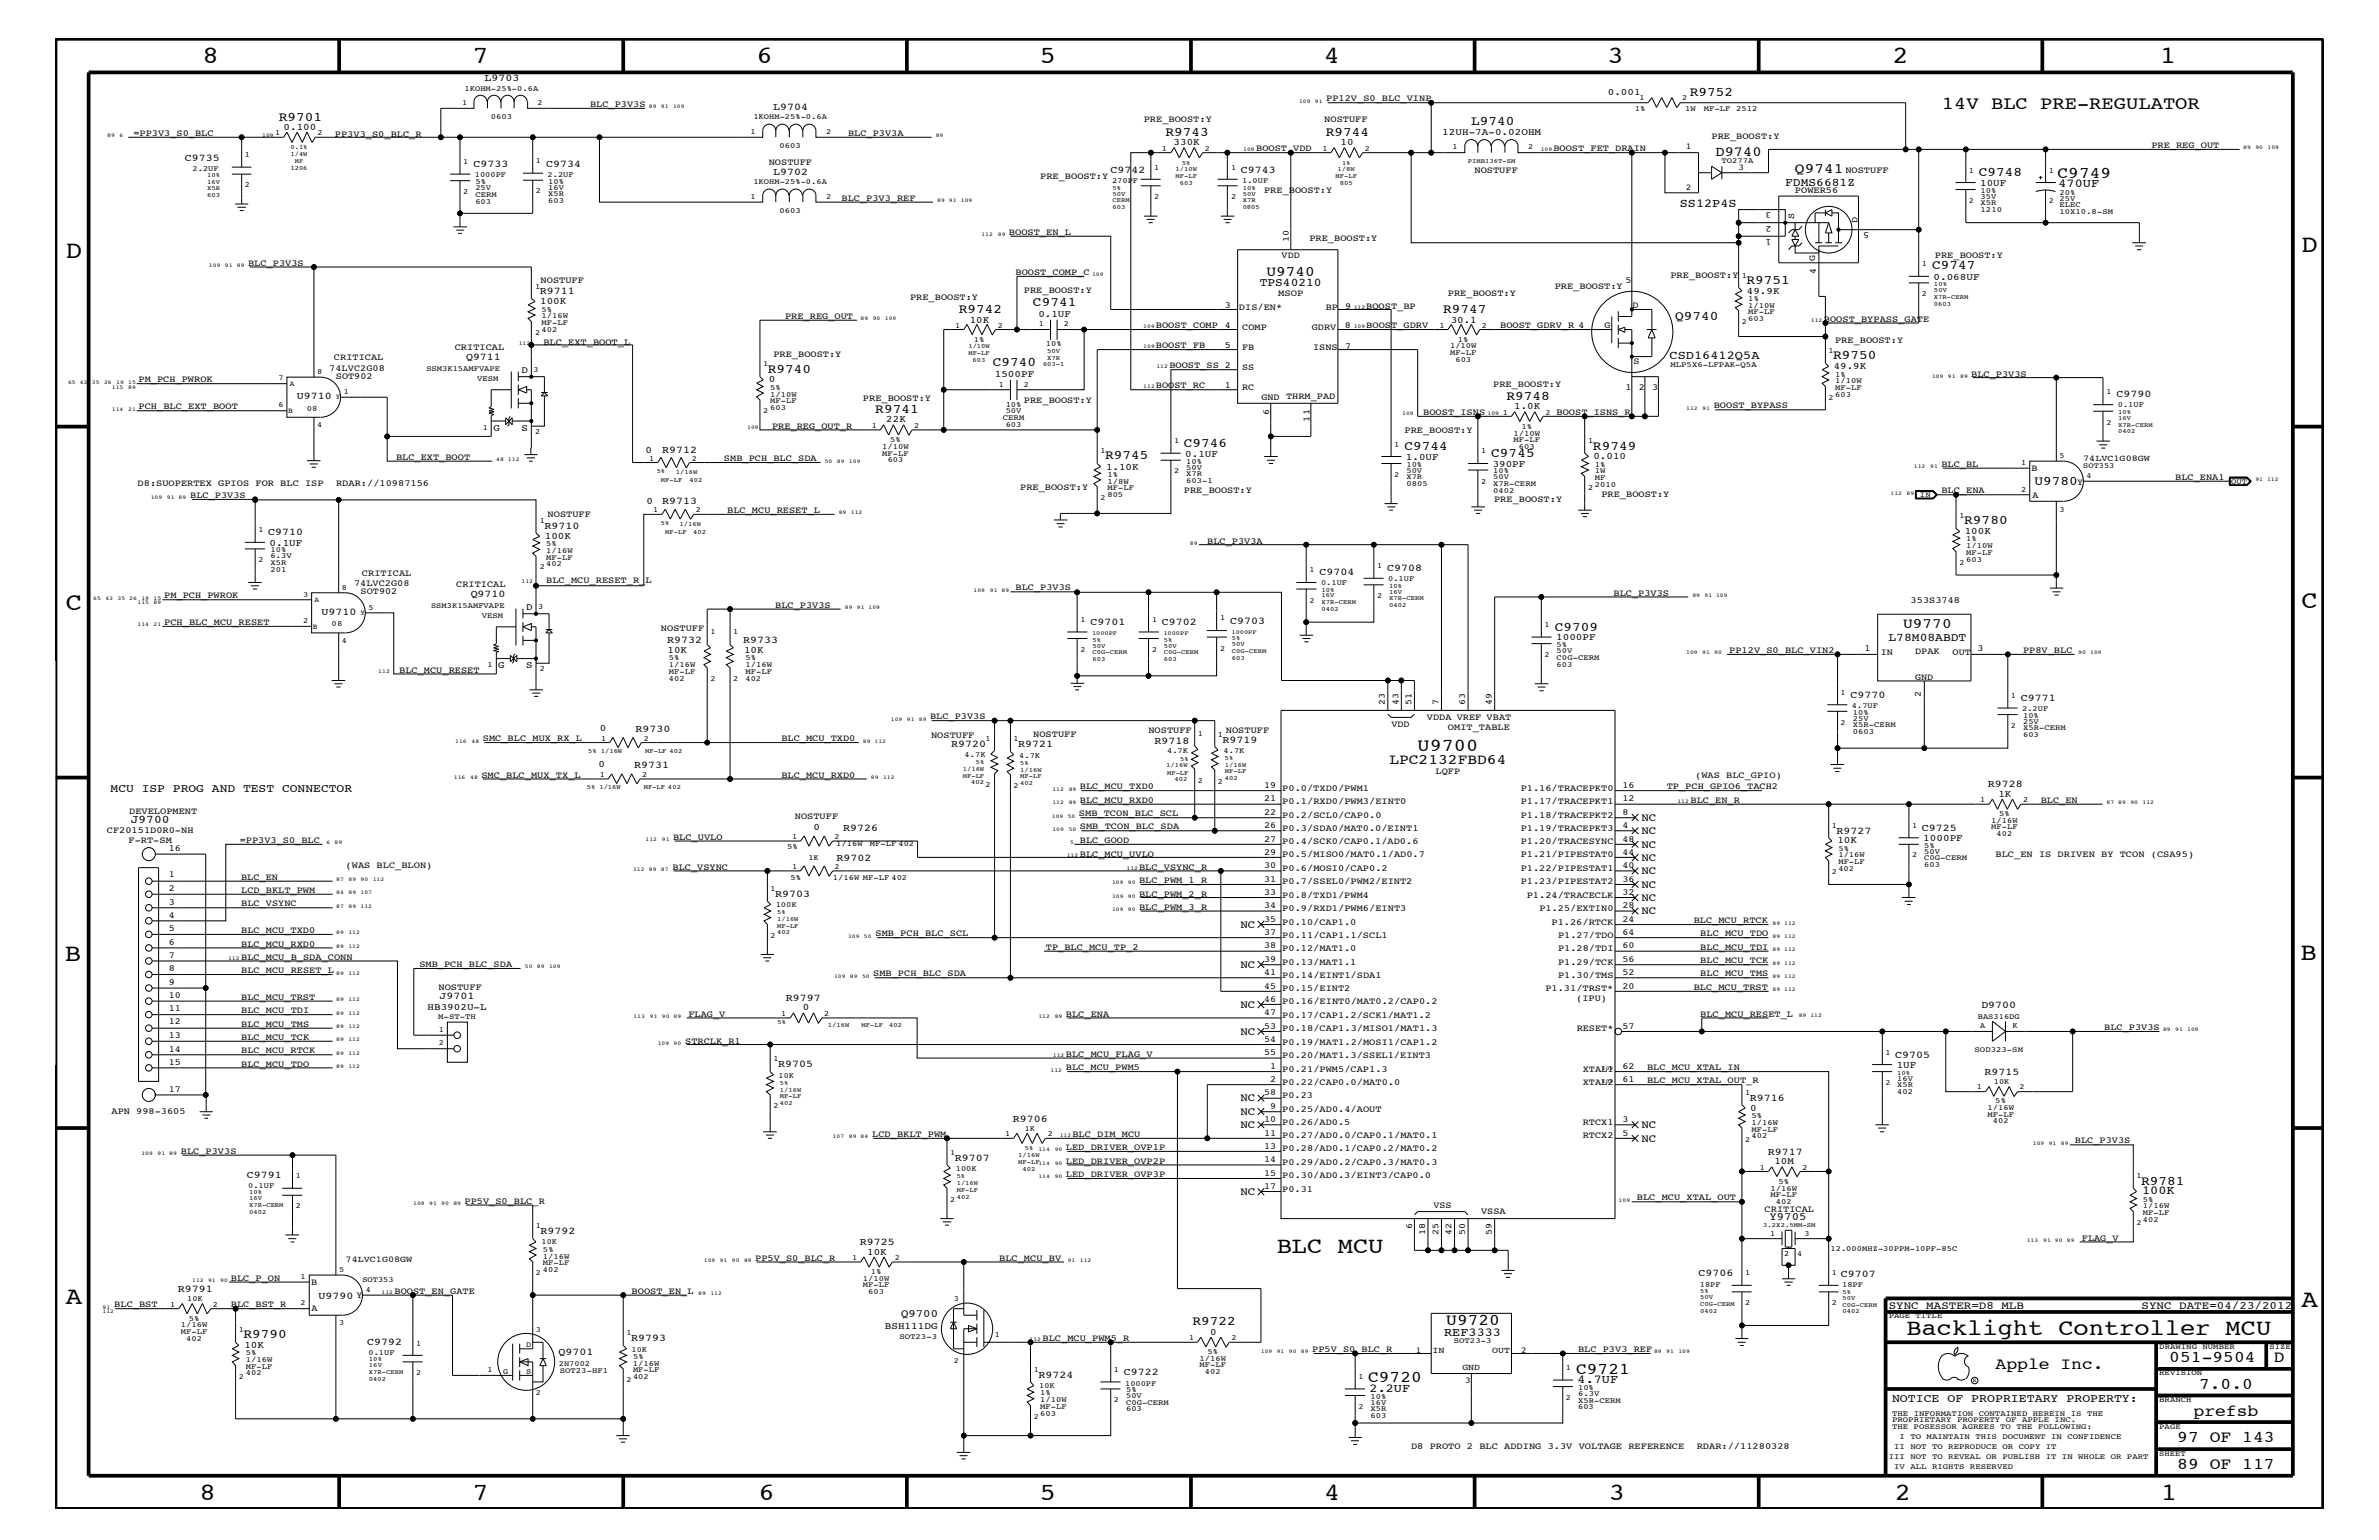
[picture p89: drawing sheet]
<svg xmlns="http://www.w3.org/2000/svg" width="432mm" height="279mm" viewBox="0 0 432 279" stroke-linecap="round" stroke-linejoin="round" font-family="sans-serif">
<defs><g id="words">
<g font-size="4.5">
<text x="36.7" y="11.5">8</text>
<text x="85.8" y="11.5">7</text>
<text x="137.3" y="11.5">6</text>
<text x="188.7" y="11.5">5</text>
<text x="240.3" y="11.5">4</text>
<text x="291.8" y="11.5">3</text>
<text x="343.5" y="11.5">2</text>
<text x="392" y="11.5">1</text>
<text x="11.9" y="46.8">D</text>
<text x="417.7" y="45.7">D</text>
<text x="11.9" y="110.6">C</text>
<text x="417.7" y="110.4">C</text>
<text x="11.8" y="174.3">B</text>
<text x="417.6" y="174.2">B</text>
<text x="11.9" y="236.7">A</text>
<text x="417.7" y="237.1">A</text>
<text x="36.2" y="272.1">8</text>
<text x="85.8" y="272.1">7</text>
<text x="137.7" y="272.1">6</text>
<text x="188.7" y="272.1">5</text>
<text x="240.4" y="272.1">4</text>
<text x="292" y="272.1">3</text>
<text x="343.9" y="272.1">2</text>
<text x="392.2" y="272.1">1</text>
</g>
<g font-size="4.1">
<text x="231.7" y="227.4">BLC MCU</text>
<text x="346" y="242.3">Backlight Controller MCU</text>
</g>
<g font-size="3.3">
<text x="352.5" y="19.8">14V BLC PRE-REGULATOR</text>
<text x="257.3" y="136.2">U9700</text>
</g>
<g font-size="3">
<text x="373.5" y="32.3">C9749</text>
<text x="262.5" y="240.5">U9720</text>
<text x="248.3" y="250.7">C9720</text>
<text x="286.1" y="249.2">C9721</text>
<text x="362.2" y="248.4">Apple Inc.</text>
<text x="393.7" y="247.1">051-9504</text>
<text x="399.2" y="252">7.0.0</text>
<text x="412.7" y="247.1">D</text>
<text x="398.1" y="256.8">prefsb</text>
<text x="395.2" y="261.6">97 OF 143</text>
<text x="395.2" y="266.6">89 OF 117</text>
</g>
<g font-size="2.6">
<text x="325.8" y="31.4">Q9741</text>
<text x="229.9" y="50.2">U9740</text>
<text x="345.4" y="113.9">U9770</text>
<text x="252.2" y="138.6">LPC2132FBD64</text>
</g>
<text font-size="2.5" x="311.4" y="28.2">D9740</text>
<g font-size="2.4">
<text x="306.7" y="17.4">R9752</text>
<text x="50.6" y="21.9">R9701</text>
<text x="267" y="22.7">L9740</text>
<text x="211.5" y="24.7">R9743</text>
<text x="240.7" y="24.7">R9744</text>
<text x="359.2" y="31.9">C9748</text>
<text x="317" y="51.5">R9751</text>
<text x="350.7" y="48.9">C9747</text>
<text x="174" y="56.8">R9742</text>
<text x="187.5" y="55.6">C9741</text>
<text x="261.9" y="56.8">R9747</text>
<text x="304" y="58.1">Q9740</text>
<text x="332.7" y="65.1">R9750</text>
<text x="139.4" y="67.6">R9740</text>
<text x="180.2" y="66.5">C9740</text>
<text x="158.9" y="75">R9741</text>
<text x="273.4" y="72.6">R9748</text>
<text x="200.6" y="83.3">R9745</text>
<text x="214.9" y="81.1">C9746</text>
<text x="254.9" y="81.6">C9744</text>
<text x="270.7" y="82.8">C9745</text>
<text x="289.1" y="81.6">R9749</text>
<text x="369.3" y="88.1">U9780</text>
<text x="356.5" y="95.1">R9780</text>
<text x="282.2" y="114.4">C9709</text>
<text x="388.6" y="214.9">R9781</text>
<text x="44.2" y="242.8">R9790</text>
<text x="216.5" y="240.5">R9722</text>
</g>
<g font-size="2.2">
<text x="373.6" y="34">470UF</text>
<text x="304.9" y="37.5">SS12P4S</text>
<text x="303" y="65.1">CSD16412Q5A</text>
<text x="388.8" y="216.7">100K</text>
<text x="262.1" y="242.3">REF3333</text>
<text x="286.3" y="251">4.7UF</text>
<text x="248.6" y="252.6">2.2UF</text>
</g>
<g font-size="2.1">
<text x="324" y="33.7">FDMS6681Z</text>
<text x="228.6" y="51.9">TPS40210</text>
<text x="342.8" y="116.4">L78M08ABDT</text>
<text x="20.1" y="143.7">MCU ISP PROG AND TEST CONNECTOR</text>
<text x="23.7" y="149.3">J9700</text>
<text x="343.4" y="254.4">NOTICE OF PROPRIETARY PROPERTY:</text>
</g>
<g font-size="2">
<text x="297.9" y="149">NC</text>
<text x="297.9" y="153.8">NC</text>
<text x="297.9" y="151.3">NC</text>
<text x="297.9" y="161.1">NC</text>
<text x="297.9" y="156.2">NC</text>
<text x="297.9" y="158.6">NC</text>
<text x="297.9" y="163.5">NC</text>
<text x="297.9" y="165.9">NC</text>
<text x="225.1" y="168.3">NC</text>
<text x="225.1" y="175.6">NC</text>
<text x="225.1" y="182.9">NC</text>
<text x="225.1" y="187.7">NC</text>
<text x="225.1" y="199.8">NC</text>
<text x="225.1" y="202.3">NC</text>
<text x="225.1" y="204.7">NC</text>
<text x="297.9" y="207.1">NC</text>
<text x="297.9" y="204.7">NC</text>
<text x="225.1" y="216.9">NC</text>
<text x="321.2" y="221.4">Y9705</text>
<text x="163.6" y="238.9">Q9700</text>
<text x="342.8" y="237.4">SYNC_MASTER=D8_MLB</text>
<text x="388.7" y="237.4">SYNC_DATE=04/23/2012</text>
</g>
<g font-size="1.9">
<text x="87.9" y="14.8">L9703</text>
<text x="140.3" y="19.9">L9704</text>
<text x="33.5" y="29.2">C9735</text>
<text x="85.9" y="30.3">C9733</text>
<text x="99.1" y="30.3">C9734</text>
<text x="140.3" y="31.7">L9702</text>
<text x="201.6" y="31.4">C9742</text>
<text x="225.2" y="31.4">C9743</text>
<text x="98" y="53.4">R9711</text>
<text x="84.6" y="65.3">Q9711</text>
<text x="53.9" y="72.4">U9710</text>
<text x="384.1" y="72.1">C9790</text>
<text x="120.2" y="82.2">R9712</text>
<text x="98.8" y="96">R9710</text>
<text x="120.2" y="91.5">R9713</text>
<text x="48.7" y="97.1">C9710</text>
<text x="239.5" y="104.3">C9704</text>
<text x="251.8" y="103.6">C9708</text>
<text x="58.4" y="111.6">U9710</text>
<text x="85.4" y="108.3">Q9710</text>
<text x="198" y="113.4">C9701</text>
<text x="210.9" y="113.4">C9702</text>
<text x="223.3" y="113.1">C9703</text>
<text x="121.1" y="116.7">R9732</text>
<text x="134.9" y="116.7">R9733</text>
<text x="335.9" y="126.6">C9770</text>
<text x="366.8" y="127.2">C9771</text>
<text x="115.4" y="132.8">R9730</text>
<text x="172.6" y="135.5">R9720</text>
<text x="184.8" y="135.6">R9721</text>
<text x="209.5" y="134.9">R9718</text>
<text x="221.9" y="134.7">R9719</text>
<text x="115.1" y="139.4">R9731</text>
<text x="360.8" y="142.9">R9728</text>
<text x="153" y="150.7">R9726</text>
<text x="333.3" y="151.2">R9727</text>
<text x="348.8" y="150.7">C9725</text>
<text x="151.8" y="156.2">R9702</text>
<text x="140.7" y="162.8">R9703</text>
<text x="79.8" y="181.3">J9701</text>
<text x="142.6" y="181.6">R9797</text>
<text x="359.6" y="182.9">D9700</text>
<text x="344" y="192">C9705</text>
<text x="141.2" y="193.7">R9705</text>
<text x="360.2" y="195">R9715</text>
<text x="183.9" y="203.5">R9706</text>
<text x="317.6" y="199.8">R9716</text>
<text x="320.8" y="209.6">R9717</text>
<text x="44.8" y="213.6">C9791</text>
<text x="173.3" y="210.7">R9707</text>
<text x="98.1" y="224">R9792</text>
<text x="156.1" y="225.9">R9725</text>
<text x="308.3" y="231.6">C9706</text>
<text x="334.1" y="231.8">C9707</text>
<text x="32.3" y="234.4">R9791</text>
<text x="57.8" y="235.7">U9790 Y</text>
<text x="66.6" y="244">C9792</text>
<text x="101.3" y="245.9">Q9701</text>
<text x="114.6" y="243.4">R9793</text>
<text x="188.5" y="250">R9724</text>
<text x="204" y="249.5">C9722</text>
</g>
<g font-size="1.8">
<text x="291.8" y="17.3">0.001</text>
<text x="51.5" y="23.6">0.100</text>
<text x="213" y="26.4">330K</text>
<text x="243.3" y="26.4">10</text>
<text x="261.8" y="24.4">12UH-7A-0.02OHM</text>
<text x="359.4" y="33.7">10UF</text>
<text x="317.1" y="53.3">49.9K</text>
<text x="350.9" y="50.7">0.068UF</text>
<text x="98" y="55.2">100K</text>
<text x="176" y="58.5">10K</text>
<text x="188.5" y="57.4">0.1UF</text>
<text x="263.3" y="58.5">30.1</text>
<text x="94.7" y="67.6">D</text>
<text x="139.5" y="69.4">0</text>
<text x="180.6" y="68.4">1500PF</text>
<text x="332.8" y="67">49.9K</text>
<text x="160.9" y="76.7">22K</text>
<text x="274.8" y="74.3">1.0K</text>
<text x="89.6" y="78.2">G</text>
<text x="94.7" y="78.2">S</text>
<text x="117.2" y="82.2">0</text>
<text x="215.1" y="82.8">0.1UF</text>
<text x="255.2" y="83.5">1.0UF</text>
<text x="289.2" y="83.3">0.010</text>
<text x="200.7" y="85.2">1.10K</text>
<text x="270.9" y="84.7">390PF</text>
<text x="117.3" y="91.4">0</text>
<text x="48.9" y="99">0.1UF</text>
<text x="98.9" y="97.7">100K</text>
<text x="356.6" y="96.9">100K</text>
<text x="95.5" y="110.6">D</text>
<text x="121.2" y="118.5">10K</text>
<text x="135" y="118.5">10K</text>
<text x="282.4" y="116.2">1000PF</text>
<text x="90.4" y="121.2">G</text>
<text x="95.5" y="121.2">S</text>
<text x="108.9" y="132.7">0</text>
<text x="108.6" y="139.2">0</text>
<text x="362.7" y="144.6">1K</text>
<text x="147.7" y="150.7">0</text>
<text x="333.5" y="153">10K</text>
<text x="349.1" y="152.6">1000PF</text>
<text x="77.6" y="183.2">HB3902U-L</text>
<text x="145.7" y="183.3">0</text>
<text x="344.3" y="193.7">1UF</text>
<text x="317.7" y="201.5">0</text>
<text x="322.1" y="211.3">10M</text>
<text x="157.4" y="227.6">10K</text>
<text x="44.4" y="244.5">10K</text>
<text x="160.6" y="241.1">BSH111DG</text>
<text x="219.6" y="242.2">0</text>
</g>
<g font-size="1.7">
<text x="107.1" y="19.5">BLC_P3V3S</text>
<text x="207.6" y="22.2">PRE_BOOST:Y</text>
<text x="240.4" y="22.2">NOSTUFF</text>
<text x="240.7" y="18.4">PP12V_S0_BLC_VINP</text>
<text x="24.2" y="24.7">=PP3V3_S0_BLC</text>
<text x="60.8" y="24.8">PP3V3_S0_BLC_R</text>
<text x="139.5" y="29.9">NOSTUFF</text>
<text x="153.9" y="24.7">BLC_P3V3A</text>
<text x="228" y="27.5">BOOST_VDD</text>
<text x="281.9" y="27.5">BOOST_FET_DRAIN</text>
<text x="310.6" y="25.3">PRE_BOOST:Y</text>
<text x="390.5" y="26.9">PRE_REG_OUT</text>
<text x="188.8" y="32.5">PRE_BOOST:Y</text>
<text x="229.4" y="35">PRE_BOOST:Y</text>
<text x="267.6" y="31.4">NOSTUFF</text>
<text x="325.8" y="35">POWER56</text>
<text x="334.9" y="31.4">NOSTUFF</text>
<text x="152.7" y="36.4">BLC_P3V3_REF</text>
<text x="321.6" y="38.6" transform="rotate(-180 321.6 38.6)">3</text>
<text x="321.6" y="40.9" transform="rotate(-180 321.6 40.9)">2</text>
<text x="325.6" y="39.7" transform="rotate(-90 325.6 39.7)">S</text>
<text x="337.1" y="40.4" transform="rotate(-90 337.1 40.4)">D</text>
<text x="183.1" y="42.6">BOOST_EN_L</text>
<text x="232.6" y="46.8">VDD</text>
<text x="233.9" y="44" transform="rotate(-90 233.9 44)">10</text>
<text x="237.7" y="43.8">PRE_BOOST:Y</text>
<text x="321.6" y="43.4" transform="rotate(-180 321.6 43.4)">1</text>
<text x="329.4" y="47.4" transform="rotate(-90 329.4 47.4)">G</text>
<text x="339.3" y="42.1" transform="rotate(-180 339.3 42.1)">5</text>
<text x="351.2" y="46.8">PRE_BOOST:Y</text>
<text x="45" y="48.2">BLC_P3V3S</text>
<text x="98.1" y="51.3">NOSTUFF</text>
<text x="184.3" y="49.9">BOOST_COMP_C</text>
<text x="185.8" y="53.2">PRE_BOOST:Y</text>
<text x="232" y="53.8">MSOP</text>
<text x="262.8" y="53.8">PRE_BOOST:Y</text>
<text x="282.2" y="52.5">PRE_BOOST:Y</text>
<text x="295.1" y="51.3">5</text>
<text x="303.2" y="50.4">PRE_BOOST:Y</text>
<text x="329.6" y="49.6" transform="rotate(-90 329.6 49.6)">4</text>
<text x="142.5" y="57.9">PRE_REG_OUT</text>
<text x="165.2" y="54.4">PRE_BOOST:Y</text>
<text x="209.8" y="59.5">BOOST_COMP</text>
<text x="222.3" y="59.5">4</text>
<text x="222.3" y="55.8">3</text>
<text x="224.9" y="56.2">DIS/EN*</text>
<text x="225.5" y="59.8">COMP</text>
<text x="238.1" y="59.8">GDRV</text>
<text x="240.6" y="56.2">BP</text>
<text x="244.1" y="59.5">8</text>
<text x="244.2" y="56">9</text>
<text x="248" y="59.5">BOOST_GDRV</text>
<text x="248" y="56">BOOST_BP</text>
<text x="272.3" y="59.5">BOOST_GDRV_R 4</text>
<text x="291.3" y="59.5">G</text>
<text x="296.3" y="55.8">D</text>
<text x="331" y="58.4">BOOST_BYPASS_GATE</text>
<text x="60.6" y="65.4">CRITICAL</text>
<text x="82.5" y="63.4">CRITICAL</text>
<text x="98.6" y="62.5">BLC_EXT_BOOT_L</text>
<text x="140.4" y="64.7">PRE_BOOST:Y</text>
<text x="209.8" y="63.2">BOOST_FB</text>
<text x="222.3" y="63.1">5</text>
<text x="225.5" y="63.4">FB</text>
<text x="238.3" y="63.5">ISNS</text>
<text x="244.2" y="63.3">7</text>
<text x="296.5" y="66">S</text>
<text x="333.1" y="62.3">PRE_BOOST:Y</text>
<text x="25.1" y="69.4">PM_PCH_PWROK</text>
<text x="59.8" y="67.3">74LVC2G08</text>
<text x="61" y="68.7">SOT902</text>
<text x="209.8" y="70.5">BOOST_RC</text>
<text x="212.3" y="66.8">BOOST_SS 2</text>
<text x="222.3" y="70.4">1</text>
<text x="225.5" y="70.7">RC</text>
<text x="225.5" y="67.1">SS</text>
<text x="271" y="70.2">PRE_BOOST:Y</text>
<text x="295.1" y="70.7">1</text>
<text x="297.4" y="70.7">2</text>
<text x="299.9" y="70.7">3</text>
<text x="357.8" y="68.4">BLC_P3V3S</text>
<text x="25.1" y="74.3">PCH_BLC_EXT_BOOT</text>
<text x="140.1" y="77.8">PRE_REG_OUT_R</text>
<text x="156.6" y="72.8">PRE_BOOST:Y</text>
<text x="185.8" y="73.2">PRE_BOOST:Y</text>
<text x="228.9" y="72.5">GND THRM_PAD</text>
<text x="230.4" y="75.4" transform="rotate(-90 230.4 75.4)">6</text>
<text x="237.7" y="76.5" transform="rotate(-90 237.7 76.5)">11</text>
<text x="258.3" y="75.4">BOOST_ISNS</text>
<text x="282.5" y="75.4">BOOST_ISNS_R</text>
<text x="311.1" y="74.1">BOOST_BYPASS</text>
<text x="71.9" y="83.5">BLC_EXT_BOOT</text>
<text x="131.4" y="83.7">SMB_PCH_BLC_SDA</text>
<text x="254.9" y="78.6">PRE_BOOST:Y</text>
<text x="25" y="88.2">D8:SUOPERTEX GPIOS FOR BLC ISP</text>
<text x="61" y="88.2">RDAR://10987156</text>
<text x="185.2" y="88.9">PRE_BOOST:Y</text>
<text x="214.9" y="89.5">PRE_BOOST:Y</text>
<text x="352.4" y="84.7">BLC_BL</text>
<text x="352.4" y="89.5">BLC_ENA</text>
<text x="368.7" y="85.5">B</text>
<text x="377" y="88">Y</text>
<text x="394.8" y="87.1">BLC_ENA1</text>
<text x="34.5" y="90.4">BLC_P3V3S</text>
<text x="99.4" y="93.8">NOSTUFF</text>
<text x="132" y="93.1">BLC_MCU_RESET_L</text>
<text x="271.2" y="91.1">PRE_BOOST:Y</text>
<text x="290.7" y="90.1">PRE_BOOST:Y</text>
<text x="368.9" y="90.3">A</text>
<text x="219.1" y="98.7">BLC_P3V3A</text>
<text x="64.3" y="106.4">74LVC2G08</text>
<text x="65.4" y="107.8">SOT902</text>
<text x="65.7" y="104.6">CRITICAL</text>
<text x="82.8" y="106.5">CRITICAL</text>
<text x="99.1" y="105.9">BLC_MCU_RESET_R_L</text>
<text x="184.3" y="107.1">BLC_P3V3S</text>
<text x="29.8" y="108.6">PM_PCH_PWROK</text>
<text x="29.8" y="113.4">PCH_BLC_MCU_RESET</text>
<text x="140.7" y="110.3">BLC_P3V3S</text>
<text x="292.9" y="108.1">BLC_P3V3S</text>
<text x="346.8" y="109.3">353S3748</text>
<text x="120" y="114.4">NOSTUFF</text>
<text x="313.9" y="118.5">PP12V_S0_BLC_VIN2</text>
<text x="338.4" y="118.1">1</text>
<text x="341.4" y="118.9">IN</text>
<text x="347.6" y="118.7">DPAK</text>
<text x="354.4" y="118.9">OUT</text>
<text x="358.9" y="118.1">3</text>
<text x="367.2" y="118.5">PP8V_BLC</text>
<text x="72.5" y="122">BLC_MCU_RESET</text>
<text x="347.6" y="123.4">GND</text>
<text x="168.8" y="130.5">BLC_P3V3S</text>
<text x="251.4" y="127.9" transform="rotate(-90 251.4 127.9)">23</text>
<text x="252.6" y="131.9">VDD</text>
<text x="253.8" y="127.9" transform="rotate(-90 253.8 127.9)">43</text>
<text x="256.2" y="127.9" transform="rotate(-90 256.2 127.9)">51</text>
<text x="259" y="130.7">VDDA VREF VBAT</text>
<text x="261.1" y="127.9" transform="rotate(-90 261.1 127.9)">7</text>
<text x="265.9" y="127.9" transform="rotate(-90 265.9 127.9)">63</text>
<text x="270.8" y="127.9" transform="rotate(-90 270.8 127.9)">49</text>
<text x="348.7" y="126.5" transform="rotate(-90 348.7 126.5)">2</text>
<text x="87.6" y="134.5">SMC_BLC_MUX_RX_L</text>
<text x="141.8" y="134.4">BLC_MCU_TXD0</text>
<text x="169" y="133.9">NOSTUFF</text>
<text x="187.5" y="133.8">NOSTUFF</text>
<text x="208.4" y="133">NOSTUFF</text>
<text x="222.5" y="133">NOSTUFF</text>
<text x="262.8" y="132.5">OMIT_TABLE</text>
<text x="87.4" y="141.1">SMC_BLC_MUX_TX_L</text>
<text x="141.8" y="141.1">BLC_MCU_RXD0</text>
<text x="196" y="143.2">BLC_MCU_TXD0</text>
<text x="229.4" y="143">19</text>
<text x="232.7" y="143.5">P0.0/TXD0/PWM1</text>
<text x="260.6" y="140.4">LQFP</text>
<text x="276" y="143.5">P1.16/TRACEPKT0</text>
<text x="294.5" y="143">16</text>
<text x="302.5" y="143.2">TP_PCH_GPIO6_TACH2</text>
<text x="307.7" y="141.1">(WAS BLC_GPIO)</text>
<text x="23.5" y="147.6">DEVELOPMENT</text>
<text x="144.3" y="148.5">NOSTUFF</text>
<text x="195.8" y="148.1">SMB_TCON_BLC_SCL</text>
<text x="196" y="145.7">BLC_MCU_RXD0</text>
<text x="229.4" y="145.4">21</text>
<text x="229.4" y="147.9">22</text>
<text x="232.7" y="145.9">P0.1/RXD0/PWM3/EINT0</text>
<text x="232.7" y="148.4">P0.2/SCL0/CAP0.0</text>
<text x="276" y="145.9">P1.17/TRACEPKT1</text>
<text x="276" y="148.4">P1.18/TRACEPKT2</text>
<text x="294.5" y="145.4">12</text>
<text x="294.5" y="147.9">8</text>
<text x="306.8" y="145.7">BLC_EN_R</text>
<text x="370.4" y="145.7">BLC_EN</text>
<text x="19.4" y="151.1">CF20151D0R0-NH</text>
<text x="23.3" y="153">F-RT-SM</text>
<text x="30.6" y="154.4">16</text>
<text x="43.5" y="153">=PP3V3_S0_BLC</text>
<text x="122.2" y="152.3">BLC_UVLO</text>
<text x="196" y="155.5">BLC_MCU_UVLO</text>
<text x="196" y="150.5">SMB_TCON_BLC_SDA</text>
<text x="196" y="152.9">BLC_GOOD</text>
<text x="229.4" y="150.2">26</text>
<text x="229.4" y="152.7">27</text>
<text x="229.4" y="155.1">29</text>
<text x="232.7" y="150.7">P0.3/SDA0/MAT0.0/EINT1</text>
<text x="232.7" y="153.2">P0.4/SCK0/CAP0.1/AD0.6</text>
<text x="232.7" y="155.6">P0.5/MISO0/MAT0.1/AD0.7</text>
<text x="276" y="150.7">P1.19/TRACEPKT3</text>
<text x="276" y="153.2">P1.20/TRACESYNC</text>
<text x="276" y="155.6">P1.21/PIPESTAT0</text>
<text x="294.5" y="150.2">4</text>
<text x="294.5" y="152.7">48</text>
<text x="294.5" y="155.1">44</text>
<text x="362.2" y="155.6">BLC_EN IS DRIVEN BY TCON (CSA95)</text>
<text x="30.6" y="159.2">1</text>
<text x="30.6" y="161.7">2</text>
<text x="43.8" y="162">LCD_BKLT_PWM</text>
<text x="43.8" y="159.6">BLC_EN</text>
<text x="62.7" y="157.4">(WAS BLC_BLON)</text>
<text x="122.1" y="157.8">BLC_VSYNC</text>
<text x="206.8" y="160.2">BLC_PWM_1_R</text>
<text x="206.8" y="157.8">BLC_VSYNC_R</text>
<text x="229.4" y="157.5">30</text>
<text x="229.4" y="160">31</text>
<text x="232.7" y="158">P0.6/MOSI0/CAP0.2</text>
<text x="232.7" y="160.5">P0.7/SSEL0/PWM2/EINT2</text>
<text x="276" y="158">P1.22/PIPESTAT1</text>
<text x="276" y="160.5">P1.23/PIPESTAT2</text>
<text x="294.5" y="157.5">40</text>
<text x="294.5" y="160">36</text>
<text x="30.6" y="164.1">3</text>
<text x="30.6" y="166.5">4</text>
<text x="43.8" y="164.5">BLC_VSYNC</text>
<text x="206.8" y="165">BLC_PWM_3_R</text>
<text x="206.8" y="162.7">BLC_PWM_2_R</text>
<text x="229.4" y="167.2">35</text>
<text x="229.4" y="164.8">34</text>
<text x="229.4" y="162.4">33</text>
<text x="232.7" y="167.8">P0.10/CAP1.0</text>
<text x="232.7" y="165.3">P0.9/RXD1/PWM6/EINT3</text>
<text x="232.7" y="162.8">P0.8/TXD1/PWM4</text>
<text x="277.1" y="162.8">P1.24/TRACECLK</text>
<text x="279.4" y="165.3">P1.25/EXTIN0</text>
<text x="281.6" y="167.8">P1.26/RTCK</text>
<text x="294.5" y="167.2">24</text>
<text x="294.5" y="162.4">32</text>
<text x="294.5" y="164.8">28</text>
<text x="307.4" y="167.5">BLC_MCU_RTCK</text>
<text x="30.6" y="168.9">5</text>
<text x="30.6" y="171.4">6</text>
<text x="30.6" y="173.8">7</text>
<text x="43.8" y="171.7">BLC_MCU_RXD0</text>
<text x="43.8" y="169.3">BLC_MCU_TXD0</text>
<text x="158.9" y="169.9">SMB_PCH_BLC_SCL</text>
<text x="189.8" y="172.3">TP_BLC_MCU_TP_2</text>
<text x="229.4" y="169.7">37</text>
<text x="229.4" y="172.1">38</text>
<text x="232.7" y="170.1">P0.11/CAP1.1/SCL1</text>
<text x="232.7" y="172.6">P0.12/MAT1.0</text>
<text x="282.8" y="170.1">P1.27/TDO</text>
<text x="282.8" y="172.6">P1.28/TDI</text>
<text x="294.5" y="169.7">64</text>
<text x="294.5" y="172.1">60</text>
<text x="308.6" y="172.3">BLC_MCU_TDI</text>
<text x="308.6" y="169.9">BLC_MCU_TDO</text>
<text x="30.6" y="176.2">8</text>
<text x="30.6" y="178.7">9</text>
<text x="43.8" y="174.2">BLC_MCU_B_SDA_CONN</text>
<text x="43.8" y="176.6">BLC_MCU_RESET_L</text>
<text x="76.1" y="175.5">SMB_PCH_BLC_SDA</text>
<text x="79.6" y="179.7">NOSTUFF</text>
<text x="158.5" y="177.2">SMB_PCH_BLC_SDA</text>
<text x="229.4" y="174.5">39</text>
<text x="229.4" y="176.9">41</text>
<text x="229.4" y="179.4">45</text>
<text x="232.7" y="175">P0.13/MAT1.1</text>
<text x="232.7" y="177.4">P0.14/EINT1/SDA1</text>
<text x="232.7" y="179.9">P0.15/EINT2</text>
<text x="280.5" y="179.9">P1.31/TRST*</text>
<text x="282.8" y="175">P1.29/TCK</text>
<text x="282.8" y="177.4">P1.30/TMS</text>
<text x="294.5" y="174.5">56</text>
<text x="294.5" y="176.9">52</text>
<text x="294.5" y="179.4">20</text>
<text x="307.4" y="179.6">BLC_MCU_TRST</text>
<text x="308.6" y="174.8">BLC_MCU_TCK</text>
<text x="308.6" y="177.2">BLC_MCU_TMS</text>
<text x="30.6" y="181">10</text>
<text x="30.6" y="185.9">12</text>
<text x="30.6" y="183.5">11</text>
<text x="43.8" y="181.4">BLC_MCU_TRST</text>
<text x="43.8" y="183.8">BLC_MCU_TDI</text>
<text x="125" y="184.4">FLAG_V</text>
<text x="193.5" y="184.4">BLC_ENA</text>
<text x="229.4" y="181.8">46</text>
<text x="229.4" y="184.2">47</text>
<text x="232.7" y="182.2">P0.16/EINT0/MAT0.2/CAP0.2</text>
<text x="232.7" y="184.7">P0.17/CAP1.2/SCK1/MAT1.2</text>
<text x="286.1" y="181.6">(IPU)</text>
<text x="308.6" y="184.4">BLC_MCU_RESET_L</text>
<text x="30.6" y="188.3">13</text>
<text x="30.6" y="190.8">14</text>
<text x="43.8" y="191.1">BLC_MCU_RTCK</text>
<text x="43.8" y="188.7">BLC_MCU_TCK</text>
<text x="43.8" y="186.3">BLC_MCU_TMS</text>
<text x="124.4" y="189.3">STRCLK_R1</text>
<text x="193.5" y="191.7">BLC_MCU_FLAG_V</text>
<text x="229.4" y="186.6">53</text>
<text x="229.4" y="189.1">54</text>
<text x="229.4" y="191.5">55</text>
<text x="232.7" y="187.1">P0.18/CAP1.3/MISO1/MAT1.3</text>
<text x="232.7" y="189.5">P0.19/MAT1.2/MOSI1/CAP1.2</text>
<text x="232.7" y="192">P0.20/MAT1.3/SSEL1/EINT3</text>
<text x="286.2" y="187.1">RESET*</text>
<text x="294.5" y="186.6">57</text>
<text x="381.9" y="186.9">BLC_P3V3S</text>
<text x="30.6" y="193.2">15</text>
<text x="43.8" y="193.6">BLC_MCU_TDO</text>
<text x="193.5" y="194.2">BLC_MCU_PWM5</text>
<text x="230.5" y="193.9">1</text>
<text x="230.5" y="196.4">2</text>
<text x="232.7" y="194.4">P0.21/PWM5/CAP1.3</text>
<text x="232.7" y="196.8">P0.22/CAP0.0/MAT0.0</text>
<text x="287.3" y="194.4">XTAL1</text>
<text x="287.3" y="196.8">XTAL2</text>
<text x="294.5" y="193.9">62</text>
<text x="294.5" y="196.4">61</text>
<text x="299" y="194.2">BLC_MCU_XTAL_IN</text>
<text x="299" y="196.5">BLC_MCU_XTAL_OUT_R</text>
<text x="20.2" y="202">APN 998-3605</text>
<text x="30.6" y="198.1">17</text>
<text x="229.4" y="198.7">58</text>
<text x="229.4" y="203.6">10</text>
<text x="230.5" y="201.2">9</text>
<text x="232.7" y="199.2">P0.23</text>
<text x="232.7" y="201.7">P0.25/AD0.4/AOUT</text>
<text x="294.5" y="203.6">3</text>
<text x="32.9" y="209.3">BLC_P3V3S</text>
<text x="158.3" y="206.3">LCD_BKLT_PWM</text>
<text x="193.5" y="208.7">LED_DRIVER_OVP1P</text>
<text x="194.6" y="206.3">BLC_DIM_MCU</text>
<text x="229.4" y="206">11</text>
<text x="229.4" y="208.5">13</text>
<text x="232.7" y="206.5">P0.27/AD0.0/CAP0.1/MAT0.1</text>
<text x="232.7" y="204.1">P0.26/AD0.5</text>
<text x="232.7" y="208.9">P0.28/AD0.1/CAP0.2/MAT0.2</text>
<text x="287.3" y="204.1">RTCX1</text>
<text x="287.3" y="206.5">RTCX2</text>
<text x="294.5" y="206">5</text>
<text x="376.6" y="207.5">BLC_P3V3S</text>
<text x="193.5" y="213.6">LED_DRIVER_OVP3P</text>
<text x="193.5" y="211.1">LED_DRIVER_OVP2P</text>
<text x="229.4" y="210.8">14</text>
<text x="229.4" y="213.3">15</text>
<text x="229.4" y="215.8">17</text>
<text x="232.7" y="211.4">P0.29/AD0.2/CAP0.3/MAT0.3</text>
<text x="232.7" y="213.8">P0.30/AD0.3/EINT3/CAP0.0</text>
<text x="84.3" y="218.4">PP5V_S0_BLC_R</text>
<text x="232.7" y="216.2">P0.31</text>
<text x="260.2" y="219.1">VSS</text>
<text x="268.8" y="220.2">VSSA</text>
<text x="297.1" y="217.8">BLC_MCU_XTAL_OUT</text>
<text x="320.3" y="219.8">CRITICAL</text>
<text x="256.3" y="223" transform="rotate(-90 256.3 223)">6</text>
<text x="258.7" y="224.1" transform="rotate(-90 258.7 224.1)">18</text>
<text x="261.1" y="224.1" transform="rotate(-90 261.1 224.1)">25</text>
<text x="263.5" y="224.1" transform="rotate(-90 263.5 224.1)">42</text>
<text x="265.9" y="224.1" transform="rotate(-90 265.9 224.1)">50</text>
<text x="270.8" y="224.1" transform="rotate(-90 270.8 224.1)">59</text>
<text x="377.9" y="225.1">FLAG_V</text>
<text x="41.9" y="232.4">BLC_P_ON</text>
<text x="56.5" y="233.2">B</text>
<text x="137.1" y="228.7">PP5V_S0_BLC_R</text>
<text x="181.4" y="228.7">BLC_MCU_BV</text>
<text x="20.7" y="237.2">BLC_BST</text>
<text x="41.9" y="237.2">BLC_BST_R</text>
<text x="56.6" y="237.9">A</text>
<text x="71.6" y="234.7">BOOST_EN_GATE</text>
<text x="114.6" y="234.7">BOOST_EN_L</text>
<text x="189.2" y="243.3">BLC_MCU_PWM5_R</text>
<text x="238.2" y="245.3">PP5V_S0_BLC_R</text>
<text x="286.4" y="245.3">BLC_P3V3_REF</text>
<text x="256.1" y="262.9">D8 PROTO 2 BLC ADDING 3.3V VOLTAGE REFERENCE</text>
<text x="308" y="262.9">RDAR://11280328</text>
</g>
<g font-size="1.6">
<text x="306" y="27.1">1</text>
<text x="306" y="34.4">2</text>
<text x="315.6" y="30.8">3</text>
<text x="378.1" y="83.7">74LVC1G08GW</text>
<text x="62.7" y="229">74LVC1G08GW</text>
<text x="257" y="245.4">1</text>
<text x="260" y="245.6">IN</text>
<text x="270.8" y="245.6">OUT</text>
<text x="276.1" y="245.4">2</text>
<text x="265.4" y="248.6">GND</text>
<text x="265.9" y="251">3</text>
</g>
<g font-size="1.4">
<text x="84.3" y="16.5">1KOHM-25%-0.6A</text>
<text x="83.9" y="19.1">1</text>
<text x="89.1" y="21.6">0603</text>
<text x="97.5" y="19.1">2</text>
<text x="136.7" y="21.6">1KOHM-25%-0.6A</text>
<text x="296.7" y="20.2">1%</text>
<text x="297.6" y="18.2">1</text>
<text x="305.3" y="18.2">2</text>
<text x="305.9" y="20.2">1W</text>
<text x="309.2" y="20.2">MF-LF</text>
<text x="315.1" y="20.2">2512</text>
<text x="44.4" y="28.6">1</text>
<text x="50" y="24.6">1</text>
<text x="57.7" y="24.6">2</text>
<text x="84.1" y="29.7">1</text>
<text x="97.3" y="29.7">1</text>
<text x="136.2" y="24.3">1</text>
<text x="141.5" y="26.9">0603</text>
<text x="149.9" y="24.3">2</text>
<text x="210.9" y="27.4">1</text>
<text x="218.7" y="27.4">2</text>
<text x="240" y="27.4">1</text>
<text x="247.7" y="27.4">2</text>
<text x="263.7" y="27.1">1</text>
<text x="277.4" y="27.1">2</text>
<text x="312.5" y="29.5">TO277A</text>
<text x="35" y="31">2.2UF</text>
<text x="44.4" y="34">2</text>
<text x="84.1" y="35.2">2</text>
<text x="86.2" y="32.2">1000PF</text>
<text x="86.3" y="34.5">25V</text>
<text x="86.3" y="35.7">CERM</text>
<text x="86.3" y="33.4">5%</text>
<text x="97.3" y="35.1">2</text>
<text x="99.4" y="32">2.2UF</text>
<text x="99.5" y="35.6">X5R</text>
<text x="99.5" y="33.3">10%</text>
<text x="99.5" y="34.4">16V</text>
<text x="136.7" y="33.4">1KOHM-25%-0.6A</text>
<text x="201.8" y="33.1">270PF</text>
<text x="209.5" y="30.8">1</text>
<text x="223.4" y="30.8">1</text>
<text x="225.5" y="33.1">1.0UF</text>
<text x="357.4" y="31.4">1</text>
<text x="359.5" y="35">10%</text>
<text x="371.9" y="31.3">1</text>
<text x="373.8" y="35.3">20%</text>
<text x="86.3" y="36.9">603</text>
<text x="99.5" y="36.8">603</text>
<text x="136.2" y="36.1">1</text>
<text x="141.5" y="38.6">0603</text>
<text x="149.9" y="36.1">2</text>
<text x="209.5" y="36.2">2</text>
<text x="223.4" y="36.2">2</text>
<text x="357.4" y="36.8">2</text>
<text x="359.5" y="38.5">1210</text>
<text x="359.5" y="37.3">X5R</text>
<text x="359.5" y="36.1">35V</text>
<text x="371.9" y="36.8">2</text>
<text x="373.8" y="37.6">ELEC</text>
<text x="373.8" y="36.5">25V</text>
<text x="373.8" y="38.9">10X10.8-SM</text>
<text x="97.1" y="52.3">1</text>
<text x="316.1" y="50.4">1</text>
<text x="348.8" y="53.8">2</text>
<text x="348.8" y="48.3">1</text>
<text x="98.3" y="57.8">1/16W</text>
<text x="98.3" y="59">MF-LF</text>
<text x="98.3" y="56.6">5%</text>
<text x="173.4" y="59.5">1</text>
<text x="181.1" y="59.5">2</text>
<text x="188.5" y="59.2">1</text>
<text x="193.1" y="59.2">2</text>
<text x="261.3" y="59.5">1</text>
<text x="269" y="59.5">2</text>
<text x="316.1" y="58.9">2</text>
<text x="317.3" y="57">MF-LF</text>
<text x="317.3" y="55.8">1/10W</text>
<text x="317.3" y="54.6">1%</text>
<text x="317.3" y="58.3">603</text>
<text x="97.1" y="60.8">2</text>
<text x="98.3" y="60.2">402</text>
<text x="176.7" y="62">1%</text>
<text x="189.8" y="62.9">10%</text>
<text x="263.2" y="63.2">1/10W</text>
<text x="263.2" y="64.5">MF-LF</text>
<text x="264.2" y="65.6">603</text>
<text x="264.6" y="62">1%</text>
<text x="331.9" y="64">1</text>
<text x="50.5" y="69">7</text>
<text x="52.6" y="70">A</text>
<text x="57.6" y="67.8">8</text>
<text x="62.4" y="71.5">1</text>
<text x="77.4" y="67.3">SSM3K15AMFVAPE</text>
<text x="86.6" y="69.2">VESM</text>
<text x="96.9" y="67.5">3</text>
<text x="138.5" y="66.5">1</text>
<text x="139.8" y="70.7">5%</text>
<text x="139.8" y="72">1/10W</text>
<text x="181.3" y="70.1">1</text>
<text x="185.8" y="70.1">2</text>
<text x="303.2" y="66.7">MLP5X6-LFPAK-Q5A</text>
<text x="333.1" y="68.4">1%</text>
<text x="333.1" y="69.5">1/10W</text>
<text x="333.1" y="72">603</text>
<text x="333.1" y="70.7">MF-LF</text>
<text x="382.4" y="71.6">1</text>
<text x="50.5" y="73.9">6</text>
<text x="52.3" y="75">B</text>
<text x="55.7" y="74.5">08</text>
<text x="57.6" y="77.5">4</text>
<text x="61" y="72.4">Y</text>
<text x="138.5" y="75">2</text>
<text x="139.8" y="74.4">603</text>
<text x="139.8" y="73.2">MF-LF</text>
<text x="158.2" y="77.7">1</text>
<text x="165.9" y="77.7">2</text>
<text x="182" y="76.2">CERM</text>
<text x="182.5" y="75">50V</text>
<text x="182.5" y="77.4">603</text>
<text x="182.5" y="73.8">10%</text>
<text x="272.8" y="75.2">1</text>
<text x="276.1" y="77.8">1%</text>
<text x="280.5" y="75.2">2</text>
<text x="331.9" y="72.6">2</text>
<text x="382.4" y="77.1">2</text>
<text x="384.4" y="73.9">0.1UF</text>
<text x="87.6" y="78">1</text>
<text x="97.1" y="78.8">2</text>
<text x="117.9" y="83.6">1</text>
<text x="125.6" y="83.6">2</text>
<text x="160.1" y="82.7">MF-LF</text>
<text x="160.1" y="81.4">1/10W</text>
<text x="161.1" y="83.8">603</text>
<text x="161.6" y="80.2">5%</text>
<text x="199.7" y="82.2">1</text>
<text x="213.1" y="80.5">1</text>
<text x="253.1" y="81.1">1</text>
<text x="268.8" y="82.2">1</text>
<text x="274.7" y="80.2">MF-LF</text>
<text x="274.7" y="79">1/10W</text>
<text x="275.7" y="81.4">603</text>
<text x="288.3" y="80.5">1</text>
<text x="373.8" y="83.1">5</text>
<text x="201" y="86.5">1%</text>
<text x="201" y="87.7">1/8W</text>
<text x="201" y="88.9">MF-LF</text>
<text x="213.1" y="85.9">2</text>
<text x="215.3" y="87.6">603-1</text>
<text x="215.3" y="85.2">50V</text>
<text x="215.3" y="84.1">10%</text>
<text x="215.3" y="86.4">X7R</text>
<text x="253.1" y="86.5">2</text>
<text x="255.3" y="84.7">10%</text>
<text x="255.3" y="85.8">50V</text>
<text x="255.3" y="87">X7R</text>
<text x="255.3" y="88.2">0805</text>
<text x="268.8" y="87.7">2</text>
<text x="271" y="85.9">10%</text>
<text x="271" y="87">50V</text>
<text x="271" y="89.4">0402</text>
<text x="271" y="88.2">X7R-CERM</text>
<text x="288.3" y="88.9">2</text>
<text x="289.5" y="87.1">MF</text>
<text x="289.5" y="85.9">1W</text>
<text x="289.5" y="88.3">2010</text>
<text x="289.5" y="84.7">1%</text>
<text x="366.9" y="84.4">1</text>
<text x="366.9" y="89.2">2</text>
<text x="378.1" y="84.9">SOT353</text>
<text x="378.7" y="86.7">4</text>
<text x="405" y="87.7">OUT</text>
<text x="98" y="94.8">1</text>
<text x="118.5" y="92.9">1</text>
<text x="126.3" y="92.9">2</text>
<text x="199.7" y="90.7">2</text>
<text x="201" y="90.1">805</text>
<text x="348.5" y="90.1">IN</text>
<text x="355.7" y="94">1</text>
<text x="373.8" y="92.8">3</text>
<text x="46.9" y="96.5">1</text>
<text x="49.1" y="101.3">6.3V</text>
<text x="49.1" y="100.2">10%</text>
<text x="99.1" y="99.1">5%</text>
<text x="99.1" y="100.4">1/16W</text>
<text x="99.1" y="101.5">MF-LF</text>
<text x="356.9" y="101.9">603</text>
<text x="356.9" y="100.7">MF-LF</text>
<text x="356.9" y="99.5">1/10W</text>
<text x="356.9" y="98.2">1%</text>
<text x="46.9" y="102">2</text>
<text x="49.1" y="102.5">X5R</text>
<text x="49.1" y="103.7">201</text>
<text x="62.1" y="107">8</text>
<text x="98" y="103.3">2</text>
<text x="99.1" y="102.7">402</text>
<text x="237.7" y="103.8">1</text>
<text x="239.8" y="106.1">0.1UF</text>
<text x="249.9" y="103.1">1</text>
<text x="252" y="105.4">0.1UF</text>
<text x="355.7" y="102.5">2</text>
<text x="55" y="113.1">2</text>
<text x="55" y="108.2">3</text>
<text x="57.1" y="109.2">A</text>
<text x="60.2" y="113.7">08</text>
<text x="65.4" y="111.6">Y</text>
<text x="66.9" y="110.6">5</text>
<text x="78.2" y="110.3">SSM3K15AMFVAPE</text>
<text x="87.5" y="112.2">VESM</text>
<text x="97.7" y="110.5">3</text>
<text x="196.1" y="112.8">1</text>
<text x="209.1" y="112.8">1</text>
<text x="221.5" y="112.5">1</text>
<text x="237.7" y="109.3">2</text>
<text x="249.9" y="108.6">2</text>
<text x="280.3" y="113.7">1</text>
<text x="56.8" y="114.2">B</text>
<text x="62.1" y="116.7">4</text>
<text x="121.4" y="119.8">5%</text>
<text x="128.9" y="115.1">1</text>
<text x="133.1" y="115.1">1</text>
<text x="135.3" y="119.8">5%</text>
<text x="196.1" y="118.2">2</text>
<text x="209.1" y="118.2">2</text>
<text x="221.5" y="118.1">2</text>
<text x="280.3" y="119.2">2</text>
<text x="282.5" y="119.7">C0G-CERM</text>
<text x="282.5" y="118.5">50V</text>
<text x="282.5" y="117.4">5%</text>
<text x="88.5" y="121">1</text>
<text x="98" y="121.8">2</text>
<text x="121.4" y="121">1/16W</text>
<text x="121.4" y="122.3">MF-LF</text>
<text x="121.4" y="123.5">402</text>
<text x="128.9" y="123.6">2</text>
<text x="133.1" y="123.6">2</text>
<text x="135.3" y="123.5">402</text>
<text x="135.3" y="121">1/16W</text>
<text x="135.3" y="122.3">MF-LF</text>
<text x="282.5" y="120.9">603</text>
<text x="334.1" y="131.5">2</text>
<text x="334.1" y="126">1</text>
<text x="336.1" y="128.5">4.7UF</text>
<text x="336.3" y="131.9">X5R-CERM</text>
<text x="336.3" y="129.7">10%</text>
<text x="336.3" y="130.8">25V</text>
<text x="365" y="126.6">1</text>
<text x="367" y="129.1">2.2UF</text>
<text x="367.2" y="131.3">25V</text>
<text x="367.2" y="130.2">10%</text>
<text x="109.1" y="134.4">1</text>
<text x="116.8" y="134.4">2</text>
<text x="175.1" y="137.3">4.7K</text>
<text x="178.9" y="134.4">1</text>
<text x="184" y="134.5">1</text>
<text x="185" y="137.4">4.7K</text>
<text x="211.8" y="136.6">4.7K</text>
<text x="217.4" y="133.5">1</text>
<text x="221.1" y="133.6">1</text>
<text x="222.1" y="136.6">4.7K</text>
<text x="336.3" y="133.2">0603</text>
<text x="365" y="132.1">2</text>
<text x="367.2" y="132.5">X5R-CERM</text>
<text x="367.2" y="133.8">603</text>
<text x="108.9" y="140.9">1</text>
<text x="116.6" y="140.9">2</text>
<text x="178.9" y="142.9">2</text>
<text x="184" y="143">2</text>
<text x="217.4" y="142">2</text>
<text x="221.1" y="142.2">2</text>
<text x="359.4" y="145.6">1</text>
<text x="361.4" y="149.3">1/16W</text>
<text x="362.8" y="148.1">5%</text>
<text x="367.2" y="145.6">2</text>
<text x="142.9" y="154.1">5%</text>
<text x="143.8" y="152.2">1</text>
<text x="151.5" y="152.2">2</text>
<text x="151.8" y="153.5">1/16W</text>
<text x="157.9" y="153.5">MF-LF 402</text>
<text x="332.5" y="150.1">1</text>
<text x="333.7" y="154.4">5%</text>
<text x="333.7" y="155.6">1/16W</text>
<text x="347.1" y="155.6">2</text>
<text x="347.1" y="150.1">1</text>
<text x="349.2" y="153.8">5%</text>
<text x="349.2" y="154.9">50V</text>
<text x="361.4" y="150.5">MF-LF</text>
<text x="362.4" y="151.8">402</text>
<text x="139.9" y="161.7">1</text>
<text x="143.5" y="159.6">5%</text>
<text x="143.8" y="157.7">1</text>
<text x="146.7" y="156.1">1K</text>
<text x="151.2" y="159.6">1/16W MF-LF 402</text>
<text x="151.5" y="157.7">2</text>
<text x="332.5" y="158.6">2</text>
<text x="333.7" y="158">402</text>
<text x="333.7" y="156.8">MF-LF</text>
<text x="349.2" y="157.3">603</text>
<text x="349.2" y="156.1">C0G-CERM</text>
<text x="140.8" y="164.5">100K</text>
<text x="139.9" y="170.1">2</text>
<text x="79.5" y="184.9">M-ST-TH</text>
<text x="141.8" y="184.3">1</text>
<text x="149.6" y="184.3">2</text>
<text x="359" y="184.9">BAS316DG</text>
<text x="79.7" y="189.7">2</text>
<text x="79.7" y="187.2">1</text>
<text x="342.2" y="191.4">1</text>
<text x="358.4" y="190.8">SOD323-SM</text>
<text x="359.4" y="186.5">A</text>
<text x="365.3" y="186.5">K</text>
<text x="140.4" y="192.6">1</text>
<text x="141.3" y="195.5">10K</text>
<text x="342.2" y="196.8">2</text>
<text x="344.3" y="197.3">X5R</text>
<text x="344.3" y="196.1">16V</text>
<text x="358.8" y="197.6">1</text>
<text x="361.9" y="196.7">10K</text>
<text x="366.5" y="197.6">2</text>
<text x="140.4" y="201">2</text>
<text x="316.7" y="198.7">1</text>
<text x="317.9" y="202.9">5%</text>
<text x="344.3" y="198.5">402</text>
<text x="360.7" y="201.5">1/16W</text>
<text x="360.7" y="202.6">MF-LF</text>
<text x="361.7" y="203.8">402</text>
<text x="362.2" y="200.2">5%</text>
<text x="172.5" y="209.6">1</text>
<text x="182.5" y="206.2">1</text>
<text x="186" y="205.2">1K</text>
<text x="190.2" y="206.2">2</text>
<text x="316.7" y="207.1">2</text>
<text x="317.9" y="205.3">MF-LF</text>
<text x="317.9" y="204.1">1/16W</text>
<text x="317.9" y="206.5">402</text>
<text x="45" y="215.5">0.1UF</text>
<text x="53.7" y="213.8">1</text>
<text x="173.5" y="212.5">100K</text>
<text x="319.4" y="212.2">1</text>
<text x="322.8" y="214.7">5%</text>
<text x="327.2" y="212.2">2</text>
<text x="387.8" y="213.8">1</text>
<text x="53.7" y="219.2">2</text>
<text x="172.5" y="218">2</text>
<text x="321.4" y="216">1/16W</text>
<text x="321.4" y="217.2">MF-LF</text>
<text x="322.3" y="218.4">402</text>
<text x="389" y="220.4">MF-LF</text>
<text x="389" y="218">5%</text>
<text x="389" y="219.2">1/16W</text>
<text x="389" y="221.7">402</text>
<text x="97.3" y="222.9">1</text>
<text x="98.3" y="225.7">10K</text>
<text x="98.6" y="227.1">5%</text>
<text x="321.3" y="224.3">1</text>
<text x="323.8" y="227.9">2</text>
<text x="326.2" y="227.9">4</text>
<text x="327.5" y="224.3">3</text>
<text x="332.2" y="227">12.000MHZ-30PPM-10PF-85C</text>
<text x="387.8" y="222.3">2</text>
<text x="54.5" y="232">1</text>
<text x="61.5" y="230.7">5</text>
<text x="65.8" y="232.6">SOT353</text>
<text x="97.3" y="231.3">2</text>
<text x="98.6" y="230.7">402</text>
<text x="98.6" y="229.6">MF-LF</text>
<text x="98.6" y="228.4">1/16W</text>
<text x="154.7" y="228.5">1</text>
<text x="156.6" y="233.5">MF-LF</text>
<text x="156.6" y="232.4">1/10W</text>
<text x="158" y="231.1">1%</text>
<text x="162.4" y="228.5">2</text>
<text x="308.5" y="233.5">18PF</text>
<text x="316.7" y="231.3">1</text>
<text x="332.5" y="231.3">1</text>
<text x="334.3" y="233.5">18PF</text>
<text x="30.9" y="237.1">1</text>
<text x="34" y="236.1">10K</text>
<text x="34.2" y="239.6">5%</text>
<text x="38.6" y="237.1">2</text>
<text x="54.5" y="236.8">2</text>
<text x="66.4" y="234.4">4</text>
<text x="157.6" y="234.7">603</text>
<text x="173.1" y="236">3</text>
<text x="316.7" y="236.8">2</text>
<text x="332.5" y="236.8">2</text>
<text x="342.8" y="239.2">PAGE TITLE</text>
<text x="32.8" y="240.8">1/16W</text>
<text x="32.8" y="242">MF-LF</text>
<text x="33.8" y="243.3">402</text>
<text x="43.3" y="241.7">1</text>
<text x="44.6" y="245.9">5%</text>
<text x="61.5" y="240.5">3</text>
<text x="66.9" y="245.8">0.1UF</text>
<text x="75.5" y="244.1">1</text>
<text x="95.5" y="244.5">D</text>
<text x="97.3" y="241.7">3</text>
<text x="113.7" y="242.3">1</text>
<text x="114.6" y="245.2">10K</text>
<text x="163.2" y="242.9">SOT23-3</text>
<text x="180.6" y="242.5">1</text>
<text x="215.8" y="243.1">1</text>
<text x="219.2" y="245.6">5%</text>
<text x="223.5" y="243.1">2</text>
<text x="263.9" y="243.6">SOT23-3</text>
<text x="391.9" y="244.7">DRAWING NUMBER</text>
<text x="411.9" y="244.7">SIZE</text>
<text x="43.3" y="250.1">2</text>
<text x="44.6" y="248.4">MF-LF</text>
<text x="44.6" y="247.1">1/16W</text>
<text x="44.6" y="249.5">402</text>
<text x="75.5" y="249.5">2</text>
<text x="88.5" y="248.9">1</text>
<text x="91.4" y="249.2">G</text>
<text x="95.5" y="249.3">S</text>
<text x="101.4" y="247.8">2N7002</text>
<text x="101.6" y="249">SOT23-HF1</text>
<text x="113.7" y="250.7">2</text>
<text x="114.9" y="247.8">1/16W</text>
<text x="114.9" y="246.5">5%</text>
<text x="114.9" y="248.9">MF-LF</text>
<text x="114.9" y="250.1">402</text>
<text x="173.1" y="247.3">2</text>
<text x="187.6" y="248.9">1</text>
<text x="188.6" y="251.8">10K</text>
<text x="202.2" y="248.9">1</text>
<text x="204.2" y="251.4">1000PF</text>
<text x="217.7" y="246.9">1/16W</text>
<text x="217.7" y="248.1">MF-LF</text>
<text x="218.7" y="249.3">402</text>
<text x="246.5" y="250.1">1</text>
<text x="284.2" y="248.6">1</text>
<text x="391.9" y="249.5">REVISION</text>
<text x="97.3" y="253.2">2</text>
<text x="187.6" y="257.4">2</text>
<text x="188.8" y="256.8">603</text>
<text x="188.8" y="255.6">MF-LF</text>
<text x="188.8" y="253.2">1%</text>
<text x="188.8" y="254.4">1/10W</text>
<text x="202.2" y="254.4">2</text>
<text x="204.4" y="254.9">C0G-CERM</text>
<text x="204.4" y="256.1">603</text>
<text x="204.4" y="252.6">5%</text>
<text x="204.4" y="253.7">50V</text>
<text x="246.5" y="255.6">2</text>
<text x="248.8" y="253.8">10%</text>
<text x="248.8" y="256.1">X5R</text>
<text x="248.8" y="254.9">16V</text>
<text x="248.8" y="257.3">603</text>
<text x="284.2" y="254">2</text>
<text x="286.4" y="254.5">X5R-CERM</text>
<text x="286.4" y="252.3">10%</text>
<text x="286.4" y="253.4">6.3V</text>
<text x="286.4" y="255.7">603</text>
<text x="343.4" y="256.8">THE INFORMATION CONTAINED HEREIN IS THE</text>
<text x="391.9" y="254.4">BRANCH</text>
<text x="343.4" y="258">PROPRIETARY PROPERTY OF APPLE INC.</text>
<text x="343.4" y="259.3">THE POSESSOR AGREES TO THE FOLLOWING:</text>
<text x="343.8" y="262.9">II NOT TO REPRODUCE OR COPY IT</text>
<text x="344.8" y="261.1">I TO MAINTAIN THIS DOCUMENT IN CONFIDENCE</text>
<text x="391.9" y="259.3">PAGE</text>
<text x="342.8" y="264.7">III NOT TO REVEAL OR PUBLISH IT IN WHOLE OR PART</text>
<text x="343.8" y="266.6">IV ALL RIGHTS RESERVED</text>
<text x="391.9" y="264.1">SHEET</text>
</g>
<g font-size="1.2">
<text x="52.7" y="27.1">0.1%</text>
<text x="52.7" y="28.3">1/4W</text>
<text x="53.5" y="29.5">MF</text>
<text x="214.5" y="29.9">5%</text>
<text x="243.6" y="29.9">1%</text>
<text x="266.4" y="29.7">PIMB136T-SM</text>
<text x="37.6" y="32.2">10%</text>
<text x="37.6" y="33.3">16V</text>
<text x="37.6" y="34.5">X5R</text>
<text x="37.6" y="35.7">603</text>
<text x="52.7" y="30.8">1206</text>
<text x="201.9" y="34.4">5%</text>
<text x="201.9" y="35.5">50V</text>
<text x="213.4" y="31.1">1/10W</text>
<text x="213.4" y="32.3">MF-LF</text>
<text x="214.1" y="33.6">603</text>
<text x="225.6" y="35.5">50V</text>
<text x="225.6" y="34.4">10%</text>
<text x="242.4" y="32.3">MF-LF</text>
<text x="242.8" y="31.1">1/8W</text>
<text x="243.2" y="33.6">805</text>
<text x="201.9" y="36.7">CERM</text>
<text x="201.9" y="37.9">603</text>
<text x="225.6" y="36.7">X7R</text>
<text x="225.6" y="37.9">0805</text>
<text x="351" y="53">50V</text>
<text x="351" y="51.9">10%</text>
<text x="351" y="55.5">0603</text>
<text x="351" y="54.2">X7R-CERM</text>
<text x="175.8" y="63.2">1/10W</text>
<text x="175.8" y="64.5">MF-LF</text>
<text x="176.5" y="65.6">603</text>
<text x="190.1" y="65.3">X7R</text>
<text x="190.1" y="64">50V</text>
<text x="189.3" y="66.5">603-1</text>
<text x="384.5" y="75.1">10%</text>
<text x="384.5" y="77.4">X7R-CERM</text>
<text x="384.5" y="76.2">16V</text>
<text x="384.5" y="78.6">0402</text>
<text x="119.2" y="85.9">5%</text>
<text x="120" y="87.5">MF-LF</text>
<text x="122.7" y="86">1/16W</text>
<text x="125.1" y="87.5">402</text>
<text x="120" y="95.2">5%</text>
<text x="123.4" y="95.4">1/16W</text>
<text x="120.7" y="96.8">MF-LF</text>
<text x="125.8" y="96.8">402</text>
<text x="239.9" y="107.4">10%</text>
<text x="252.1" y="107.7">16V</text>
<text x="252.1" y="106.6">10%</text>
<text x="239.9" y="109.7">X7R-CERM</text>
<text x="239.9" y="108.4">16V</text>
<text x="239.9" y="110.9">0402</text>
<text x="252.1" y="110.2">0402</text>
<text x="252.1" y="108.9">X7R-CERM</text>
<text x="198.3" y="118.7">C0G-CERM</text>
<text x="198.3" y="116.4">5%</text>
<text x="198.3" y="117.5">50V</text>
<text x="211.2" y="116.4">5%</text>
<text x="211.2" y="117.5">50V</text>
<text x="211.2" y="118.7">C0G-CERM</text>
<text x="223.6" y="116.2">5%</text>
<text x="223.6" y="117.3">50V</text>
<text x="223.6" y="118.5">C0G-CERM</text>
<text x="223.6" y="119.7">603</text>
<text x="198.3" y="120">603</text>
<text x="211.2" y="120">603</text>
<text x="106.8" y="136.7">5% 1/16W</text>
<text x="117.1" y="136.6">MF-LF 402</text>
<text x="222.3" y="137.9">5%</text>
<text x="106.5" y="143.2">5% 1/16W</text>
<text x="116.8" y="143.1">MF-LF 402</text>
<text x="174.8" y="141.1">MF-LF</text>
<text x="174.8" y="139.8">1/16W</text>
<text x="176.3" y="142.3">402</text>
<text x="177.1" y="138.6">5%</text>
<text x="185.2" y="142.4">402</text>
<text x="185.2" y="141.2">MF-LF</text>
<text x="185.2" y="140">1/16W</text>
<text x="185.2" y="138.7">5%</text>
<text x="211.7" y="139.2">1/16W</text>
<text x="211.8" y="140.6">MF-LF</text>
<text x="213.2" y="141.7">402</text>
<text x="214.2" y="138">5%</text>
<text x="222.3" y="139.1">1/16W</text>
<text x="222.3" y="140.3">MF-LF</text>
<text x="222.3" y="141.5">402</text>
<text x="141.1" y="165.9">5%</text>
<text x="141.1" y="167.1">1/16W</text>
<text x="141.1" y="168.3">MF-LF</text>
<text x="141.1" y="169.5">402</text>
<text x="141.1" y="185.7">5%</text>
<text x="150.3" y="186.3">1/16W</text>
<text x="156.4" y="186.3">MF-LF</text>
<text x="161.4" y="186.3">402</text>
<text x="141.6" y="196.8">5%</text>
<text x="344.3" y="195">10%</text>
<text x="141.6" y="198.1">1/16W</text>
<text x="141.6" y="199.2">MF-LF</text>
<text x="141.6" y="200.4">402</text>
<text x="184.8" y="209.9">1/16W</text>
<text x="186" y="208.7">5%</text>
<text x="173.7" y="213.8">5%</text>
<text x="173.7" y="215">1/16W</text>
<text x="184.8" y="211.1">MF-LF</text>
<text x="185.6" y="212.4">402</text>
<text x="45.2" y="220.2">0402</text>
<text x="45.2" y="216.7">10%</text>
<text x="45.2" y="217.8">16V</text>
<text x="45.2" y="219">X7R-CERM</text>
<text x="173.7" y="217.5">402</text>
<text x="173.7" y="216.2">MF-LF</text>
<text x="320" y="222.6">3.2X2.5MM-SM</text>
<text x="308.6" y="236.9">C0G-CERM</text>
<text x="308.6" y="238.2">0402</text>
<text x="308.6" y="235.7">50V</text>
<text x="308.6" y="234.6">5%</text>
<text x="334.4" y="237.1">C0G-CERM</text>
<text x="334.4" y="235.8">50V</text>
<text x="334.4" y="234.7">5%</text>
<text x="334.4" y="238.3">0402</text>
<text x="67" y="249.3">X7R-CERM</text>
<text x="67" y="248.1">16V</text>
<text x="67" y="247">10%</text>
<text x="67" y="250.6">0402</text>
</g>
<g font-size="1.1">
<text x="198.2" y="115.3">1000PF</text>
<text x="211.2" y="115.3">1000PF</text>
<text x="223.5" y="115">1000PF</text>
</g>
<g font-size="1">
<text x="117.8" y="19.7">89</text>
<text x="120" y="19.7">91</text>
<text x="122.2" y="19.7">109</text>
<text x="235.8" y="18.7">109</text>
<text x="238.7" y="18.7">91</text>
<text x="19.5" y="24.9">89</text>
<text x="21.7" y="24.9">6</text>
<text x="47.6" y="24.8">109</text>
<text x="169.8" y="24.9">89</text>
<text x="225.6" y="27.5">109</text>
<text x="279.7" y="27.5">109</text>
<text x="407.2" y="27.1">89</text>
<text x="409.4" y="27.1">90</text>
<text x="411.6" y="27.1">109</text>
<text x="170.1" y="36.7">89 91</text>
<text x="174.4" y="36.7">109</text>
<text x="178.1" y="42.9">112</text>
<text x="181.1" y="42.9">89</text>
<text x="37.9" y="48.5">109</text>
<text x="40.8" y="48.5">91</text>
<text x="43" y="48.5">89</text>
<text x="198.2" y="50.2">109</text>
<text x="156.2" y="58.1">89</text>
<text x="158.4" y="58.1">90</text>
<text x="160.6" y="58.1">109</text>
<text x="207.5" y="59.5">109</text>
<text x="245.7" y="59.5">109</text>
<text x="245.7" y="56">112</text>
<text x="328.7" y="58.4">112</text>
<text x="94.1" y="62.5">112</text>
<text x="207.5" y="63.2">109</text>
<text x="12.4" y="69.6">65 43</text>
<text x="16.7" y="69.6">35</text>
<text x="18.9" y="69.6">26</text>
<text x="20.3" y="70.6">115</text>
<text x="21.1" y="69.6">19</text>
<text x="23.3" y="69.6">15</text>
<text x="23.3" y="70.6">89</text>
<text x="207.5" y="70.5">112</text>
<text x="209.9" y="66.8">112</text>
<text x="350.7" y="68.5">109</text>
<text x="353.6" y="68.5">91</text>
<text x="355.8" y="68.5">89</text>
<text x="20.3" y="74.5">114</text>
<text x="23.3" y="74.5">21</text>
<text x="135.6" y="77.8">109</text>
<text x="254.5" y="75.4">109</text>
<text x="270" y="75.4">109</text>
<text x="306.1" y="74.4">112</text>
<text x="308.9" y="74.4">91</text>
<text x="90.1" y="83.7">48 112</text>
<text x="149.7" y="83.9">50</text>
<text x="151.9" y="83.9">89</text>
<text x="154.1" y="83.9">109</text>
<text x="343.2" y="89.8">112</text>
<text x="346" y="89.8">89</text>
<text x="347.4" y="84.9">112</text>
<text x="350.4" y="84.9">91</text>
<text x="409.4" y="87.3">91 112</text>
<text x="27.3" y="90.6">109</text>
<text x="30.3" y="90.6">91 89</text>
<text x="152.2" y="93.3">89</text>
<text x="154.4" y="93.3">112</text>
<text x="216" y="98.8">89</text>
<text x="94.7" y="105.9">112</text>
<text x="176.7" y="107.4">109</text>
<text x="179.7" y="107.4">91 89</text>
<text x="16.9" y="108.8">65</text>
<text x="19.1" y="108.8">43</text>
<text x="21.3" y="108.8">35 26</text>
<text x="25" y="113.7">114</text>
<text x="25" y="109.7">115</text>
<text x="25.7" y="108.8">19</text>
<text x="27.9" y="113.7">21</text>
<text x="27.9" y="108.8">15</text>
<text x="27.9" y="109.7">89</text>
<text x="153.3" y="110.5">89</text>
<text x="155.5" y="110.5">91 109</text>
<text x="307.2" y="108.3">89</text>
<text x="309.4" y="108.3">91 109</text>
<text x="306.1" y="118.7">109</text>
<text x="308.9" y="118.7">91</text>
<text x="311.1" y="118.7">90</text>
<text x="377.2" y="118.7">90</text>
<text x="379.4" y="118.7">109</text>
<text x="68.7" y="122">112</text>
<text x="161.7" y="130.8">109</text>
<text x="164.6" y="130.8">91</text>
<text x="166.8" y="130.8">89</text>
<text x="82.6" y="134.7">116</text>
<text x="85.6" y="134.7">48</text>
<text x="156.6" y="134.7">89 112</text>
<text x="82.4" y="141.3">116</text>
<text x="85.3" y="141.3">48</text>
<text x="158.1" y="141.3">89</text>
<text x="160.3" y="141.3">112</text>
<text x="191" y="143.5">112</text>
<text x="194" y="143.5">89</text>
<text x="190.9" y="148.4">109</text>
<text x="191" y="145.9">112</text>
<text x="193.8" y="148.4">50</text>
<text x="194" y="145.9">89</text>
<text x="304.5" y="145.7">112</text>
<text x="382.4" y="145.9">87 89</text>
<text x="386.7" y="145.9">90</text>
<text x="388.9" y="145.9">112</text>
<text x="59.3" y="153.2">6</text>
<text x="60.7" y="153.2">89</text>
<text x="117.2" y="152.6">112</text>
<text x="120.1" y="152.6">91</text>
<text x="191" y="150.7">109</text>
<text x="193.6" y="155.5">112</text>
<text x="194" y="150.7">50</text>
<text x="194.2" y="153.2">5</text>
<text x="61" y="159.9">87</text>
<text x="63.2" y="159.9">89</text>
<text x="65.4" y="159.9">90</text>
<text x="67.6" y="159.9">112</text>
<text x="114.9" y="158">112</text>
<text x="117.8" y="158">89</text>
<text x="120" y="158">87</text>
<text x="201.8" y="160.5">109</text>
<text x="204.5" y="157.8">112</text>
<text x="204.7" y="160.5">90</text>
<text x="61" y="162.2">84</text>
<text x="61" y="164.7">87</text>
<text x="63.2" y="162.2">89</text>
<text x="63.2" y="164.7">89</text>
<text x="65.4" y="162.2">107</text>
<text x="65.4" y="164.7">112</text>
<text x="201.8" y="165.3">109</text>
<text x="201.8" y="162.8">109</text>
<text x="204.7" y="165.3">90</text>
<text x="204.7" y="162.8">90</text>
<text x="321.7" y="167.8">89 112</text>
<text x="61" y="172">89</text>
<text x="61" y="169.5">89</text>
<text x="63.2" y="172">112</text>
<text x="63.2" y="169.5">112</text>
<text x="153.9" y="170.1">109</text>
<text x="156.8" y="170.1">50</text>
<text x="321.7" y="172.6">89 112</text>
<text x="321.7" y="170.1">89 112</text>
<text x="41.4" y="174.2">112</text>
<text x="61" y="176.8">89</text>
<text x="63.2" y="176.8">112</text>
<text x="95.2" y="175.7">50</text>
<text x="97.5" y="175.7">89</text>
<text x="99.7" y="175.7">109</text>
<text x="151.4" y="177.4">109</text>
<text x="154.3" y="177.4">89</text>
<text x="156.5" y="177.4">50</text>
<text x="321.7" y="179.9">89 112</text>
<text x="321.7" y="177.4">89 112</text>
<text x="321.7" y="175">89 112</text>
<text x="61" y="181.6">89</text>
<text x="61" y="184.1">89</text>
<text x="63.2" y="181.6">112</text>
<text x="63.2" y="184.1">112</text>
<text x="115" y="184.7">113</text>
<text x="117.9" y="184.7">91</text>
<text x="120.1" y="184.7">90 89</text>
<text x="188.5" y="184.7">112</text>
<text x="191.4" y="184.7">89</text>
<text x="326.5" y="184.4">89 112</text>
<text x="61" y="191.4">89</text>
<text x="61" y="188.9">89</text>
<text x="61" y="186.5">89</text>
<text x="63.2" y="191.4">112</text>
<text x="63.2" y="188.9">112</text>
<text x="63.2" y="186.5">112</text>
<text x="119.4" y="189.5">109</text>
<text x="122.3" y="189.5">90</text>
<text x="191.1" y="191.7">112</text>
<text x="392.6" y="187.1">89</text>
<text x="394.8" y="187.1">91</text>
<text x="397" y="187.1">109</text>
<text x="61" y="193.7">89</text>
<text x="63.2" y="193.7">112</text>
<text x="190.7" y="194.4">112</text>
<text x="290.7" y="194.2">109</text>
<text x="290.7" y="196.5">109</text>
<text x="25.7" y="209.6">109</text>
<text x="28.6" y="209.6">91 89</text>
<text x="151.1" y="206.5">107</text>
<text x="154.1" y="206.5">89 84</text>
<text x="188.5" y="208.9">114</text>
<text x="191.4" y="208.9">90</text>
<text x="192.4" y="206.3">112</text>
<text x="369" y="207.7">109</text>
<text x="371.9" y="207.7">91</text>
<text x="374.1" y="207.7">89</text>
<text x="188.5" y="213.8">114</text>
<text x="188.5" y="211.4">114</text>
<text x="191.4" y="213.8">90</text>
<text x="191.4" y="211.4">90</text>
<text x="75" y="218.6">109</text>
<text x="77.9" y="218.6">91</text>
<text x="80.1" y="218.6">90</text>
<text x="82.3" y="218.6">89</text>
<text x="293.8" y="218">109</text>
<text x="367.9" y="225.3">113</text>
<text x="370.8" y="225.3">91 90</text>
<text x="375.2" y="225.3">89</text>
<text x="34.9" y="232.6">112</text>
<text x="37.8" y="232.6">91</text>
<text x="40" y="232.6">90</text>
<text x="127.8" y="229">109</text>
<text x="130.6" y="229">91</text>
<text x="132.8" y="229">90</text>
<text x="135" y="229">89</text>
<text x="193.8" y="229">91</text>
<text x="196" y="229">112</text>
<text x="18.6" y="237.4">91</text>
<text x="18.6" y="238.3">112</text>
<text x="69.3" y="234.7">112</text>
<text x="126.7" y="235">89</text>
<text x="128.9" y="235">112</text>
<text x="186.9" y="243.3">112</text>
<text x="228.9" y="245.6">109</text>
<text x="231.7" y="245.6">91</text>
<text x="233.9" y="245.6">90</text>
<text x="236.1" y="245.6">89</text>
<text x="300.2" y="245.6">89</text>
<text x="302.4" y="245.6">91</text>
<text x="304.6" y="245.6">109</text>
<text x="358.1" y="250.7">R</text>
</g>
</g></defs>
<g fill="none" stroke="#000" stroke-width=".18">
<path d="M88.4 18.5a1.19 1.19 0 0 0-1.2-1.2 1.19 1.19 0 0 0-1.2 1.2v1.2h-6v5.2M90.9 18.5a1.19 1.19 0 0 0-1.2-1.2 1.19 1.19 0 0 0-1.2 1.2v1.2M93.3 18.5a1.19 1.19 0 0 0-1.2-1.2 1.19 1.19 0 0 0-1.2 1.2v1.2M93.3 18.5v1.2M93.3 18.5a1.19 1.19 0 0 1 1.2-1.2 1.19 1.19 0 0 1 1.2 1.2M95.8 18.5v1.2h21.3M241 18.6h18.8M304.3 19.6l.7-1h40.9v8.5h-24.9v4.2h-8.5l-1.8-1.1v2.3l1.8-1.2M304.3 19.5l-.8-1.8-1 1.8-.9-1.8-.9 1.8-.9-1.8-.7 .9h-39.3v9.1M23.3 24.9h28.2l.6-.9 .9 1.8 .9-1.8 1 1.8 .8-1.8 .9 1.8 .6-.9h26.3M42.1 31.6h3.5M42.1 30.3h3.5"/>
<path d="M42.7 37h2.3M43.1 37.6h1.5M43.5 38.2h.7M43.9 24.9v5.4M43.9 31.6v5.4M81.7 31.6h3.6M81.7 32.8h3.6M83.5 32.8v8.4M94.9 31.4h3.7M94.9 32.7h3.7M96.7 32.7v6h-13.2M96.7 24.9h-13.2v6.7"/>
<path d="M108.8 24.9h-12.1v6.5M140.8 35.5a1.19 1.19 0 0 1 1.2-1.2 1.19 1.19 0 0 1 1.2 1.2M140.8 23.7a1.19 1.19 0 0 1 1.2-1.2 1.19 1.19 0 0 1 1.2 1.2M140.8 23.7a1.19 1.19 0 0 0-1.2-1.2 1.19 1.19 0 0 0-1.2 1.2v1.2h-29.6v11.8h29.6v-1.2a1.19 1.19 0 0 1 1.2-1.2 1.19 1.19 0 0 1 1.2 1.2M140.8 23.7v1.2M140.8 35.5v1.2M145.6 35.5a1.19 1.19 0 0 0-1.1-1.2 1.19 1.19 0 0 0-1.2 1.2v1.2M145.6 23.7a1.19 1.19 0 0 0-1.1-1.2 1.19 1.19 0 0 0-1.2 1.2v1.2M145.7 24.9v-1.2a1.19 1.19 0 0 1 1.2-1.2 1.19 1.19 0 0 1 1.2 1.2v1.2h21M169.3 36.7h-21.2v-1.2a1.19 1.19 0 0 0-1.2-1.2 1.19 1.19 0 0 0-1.2 1.2v1.2M207 33.7h3.7M207 32.5h3.7"/>
<path d="M207.6 39.2h2.5M208.1 39.8h1.5M208.9 27.7v4.8M208.9 33.7v5.5M221 33.7h3.6M221 32.5h3.6M221.6 39.2h2.4M222.1 39.8h1.4M222.8 27.7h18.8l.6-.9 .9 1.8 .9-1.8 1 1.8 .8-1.8 .9 1.8 .6-.9h8.8v16.3h59.5M222.8 32.5v-4.8h-4.5l-.6 .9-.9-1.8-1 1.8-.9-1.8-.8 1.8-1-1.8-.6 .9h-7.3v43h19.4M222.8 33.7v5.5M234.3 27.7v17.6"/>
<path d="M268.2 26.5a1.19 1.19 0 0 1 1.2-1.2 1.19 1.19 0 0 1 1.2 1.2M268.2 26.5a1.19 1.19 0 0 0-1.1-1.2 1.19 1.19 0 0 0-1.2 1.2v1.2h-9.8M268.2 26.5v1.2M273.1 26.5a1.19 1.19 0 0 0-1.2-1.2 1.19 1.19 0 0 0-1.2 1.2v1.2M273.2 27.7v-1.2a1.19 1.19 0 0 1 1.1-1.2 1.19 1.19 0 0 1 1.2 1.2v1.2h26.7M296.2 27.7v29.7h-2.5M302.2 27.7h6.1v7.3h-6.1zM308.3 31.3h2.4M312.5 30.2v2.3M322.9 35.6h14.4v12.1h-14.4zM331.3 38.6l1.2-.6v1.2l-1.2-.6h-1.8v1.8M331.3 38v1.2"/>
<path d="M332.5 38.6h1.2v5.4M345.9 27.1h2.4v14.6M348.3 27.1h8.5v6M354.9 34.4h3.7M354.9 33.1h3.7M356.8 34.4v6h14.5M356.8 27.1h49.7M369.5 33.1h3.6M369.5 34.8a5.7 5.7 0 0 1 3.6 0M370.1 32.2h.6M370.4 31.9v.6M371.3 34.4v6h17v3.6"/>
<path d="M371.3 27.1v6M45.3 48.4h11.7v20M57 48.4h39.4v5.7l.7 .6-1.3 .6 1.3 .7-1.3 .6 1.3 .6-1.3 .6 .6 .6v4.2h18.4v21.3h4.6l.6-.9 .9 1.9 .9-1.9 1 1.9 .8-1.9 1 1.9M82.3 41.2h2.5M82.8 41.8h1.4M83.1 42.3h.7M155.5 58.1h-17.6v10.2l.6 .6-1.2 .6 1.2 .6-1.2 .6 1.2 .6-1.2 .7 .6 .6v5.4h21.9l.6-.9 .9 1.8 .8-1.8 1 1.8 .9-1.8 .9 1.8M183.4 42.9h18.2v13.2h23M184.6 59.8h-3.9l-.6 1M190.7 58v3.7M191.9 59.8h4.9v10.9h-12.2M191.9 58v3.7"/>
<path d="M196.8 59.8h27.8M196.8 50.1h-12.2v9.7h6.1M208.5 40.4h.7M222.4 40.4h.8M224.6 45.3h18.2v27.9h-18.2zM242.8 56.1h9.7v26.7M242.8 59.8h20l.6-.9 .9 1.8 .9-1.8 .9 1.8 1-1.8 .9 1.8M292.5 57.4v4.8M292.5 59.8h-23.9l-.6 1M293.7 56.5v1.9M293.7 58.9v1.8M293.7 59.8l1.2-.4v.9l-1.1-.5"/>
<path d="M294.9 59.8h1.3v15.7h2.4v-7.2M296.2 56.1h3.6v3.7M298.9 59.8h1.8M299.8 59.8l.6 1.5h-1.3zM315.6 42.9v9.3l.6 .6-1.2 .6 1.2 .6-1.2 .6 1.2 .6-1.2 .6 .6 .6v4.7h15.7v4.8l.6 .6-1.2 .6 1.2 .6-1.2 .6 1.2 .6-1.2 .6 .6 .6v4.3h-20M315.6 40.4v2.5h3.6h4.8v-4.9h-8.4v2.4h16.3M325.8 44.6l.7-1.2h-1.3l.6 1.2v1.3h4.3M325.8 41.7l.7 1.2h-1.3zM325.8 40.4v1.3M325.8 42.9v.5M327.1 44l-.6 .6h-1.3l-.6 .7M327.1 41l-.6 .7h-1.3l-.6 .6"/>
<path d="M329.5 44h1.2M330.1 40.4v3.6M331.3 44h1.2M331.9 42.3v1.7M331.9 40.4l.6 1.9h-1.2zM333.1 44h1.3M333.7 41.7h14.6v8.4M333.7 44.6h-3.6v9.2h1.2v7.3M346.5 51.3h3.6M346.5 50.1h3.6M348.3 51.3v7.3h-17M387 44h2.5"/>
<path d="M387.5 44.6h1.5M387.9 45.3h.7M24.8 69.6h27.3M24.8 74.5h27.3M57 75.7v7.9M58.2 75.7a3.6 3.6 0 0 0 3.6-3.7 3.6 3.6 0 0 0-3.6-3.6h-6.1v7.3h6.1M61.8 72.1h8.5v11.6h19M89.2 76.4h2.6M91.8 75.8l1.2 1.3v-1.3l-1.2 1.3zM92.6 75.5l-.2 .3v1.3l-.3 .2M92.8 67.4v6.7M92.8 70.7h-3.6v3.1l-.5 .2 1 .3-1 .2 1 .2-1 .2 1 .3-.5 .2v3.8h-18.9"/>
<path d="M93 76.4h3.4M94.1 70.7l1.5-.6v1.2zM94.1 67.4v1.8M94.1 69.8v1.8M94.1 72.2v1.9M94.1 73.2h2.3M94.1 68.3h4.7v2.9M95.6 70.7h.8v11.8M96.4 62.6v5.7M98.2 71.8l.6-.6 .6 .6zM98.2 71.2h1.2M98.8 71.8v5.5h-2.4"/>
<path d="M171.3 78h-5.8l-.6 1M171.3 70.7v7.3h27.8M171.3 70.7h12.1M180.1 60.7l-.9-1.8-1 1.8-.9-1.8-.8 1.8-1-1.8-.6 .9h-3.6v10.9M183.4 68.9v3.7M184.6 68.9v3.7M224.6 63.4h-25.5v20.7l.6 .6-1.1 .6 1.1 .6-1.1 .6 1.1 .6-1.1 .6 .5 .6v4.9h-6.6v1.1M224.6 67.1h-12.1v15.1M230.6 73.2v9.6M237.9 73.2v6h-7.3M242.8 63.4h14.5v12.1h10.9M279.5 76.5l-.9-1.8-1 1.8-.8-1.8-.9 1.8-1-1.8-.6 .8h-6.1v8.6"/>
<path d="M287.6 75.5v6.7l.7 .6-1.3 .7 1.3 .6-1.3 .6 1.3 .6-1.3 .6 .6 .6v6.1M293.7 61.3v1.9M293.7 62.2h2.5M296.2 68.3h4.8v7.2h-2.4M296.2 75.5h-16.1l-.6 1.1M299.8 61.3v3.4h-3.6M358.1 68.5h23.6v4.9M373.2 68.5v15.2M379.9 73.4h3.7M379.9 74.6h3.7M381.7 74.6v5.4M34.8 90.6h11.5v7.8"/>
<path d="M44.5 99.6h3.6M44.5 98.4h3.6M46.3 90.7h15.2M46.3 99.6v6.1M55.7 83.6h2.5M56.2 84.2h1.5M56.6 84.8h.7M95.2 82.5h2.3M95.6 83.1h1.5M96 83.7h.7M125.3 94.2l-.9-1.8-.9 1.8-1-1.8-.8 1.8-1-1.8-.6 .9h-3.3v13h-19.5v5.1M148.9 83.9h-23.8l-.5 1"/>
<path d="M151.5 93.3h-25.6l-.6 1M191.3 94.3h2.4M191.8 95h1.4M192.1 95.6h.8M210.7 83.5h3.6M210.7 82.2h3.6M212.5 83.5v9.7h-13.4M217.6 98.8h19.5v6.9M229.5 82.8h2.4M230 83.5h1.4M230.3 84.1h.8M237.1 98.8h24.5"/>
<path d="M249.4 98.8v6.1M250.7 84.1h3.7M250.7 82.8h3.7M251.3 91.4h2.4M251.8 92h1.5M252.2 92.6h.6M252.5 84.1v7.3M266.5 84.1h3.6M266.5 85.3h3.6M267.1 92h2.4M267.6 92.6h1.4M267.9 93.2h.8"/>
<path d="M268.2 85.3v6.7M286.4 92.6h2.5M287 93.2h1.4M287.3 93.7h.8M347.7 89h3.2l.7 .8-.7 .7h-3.2zM347.7 89.1h3.2M347.7 90.4h3.2M347.7 89.1v1.3M347.8 89.2h3l.7 .6-.7 .6h-3zM350.9 89.1l.7 .7-.7 .6M350.9 89.1l.6 .7M351.5 89.8h3.5"/>
<path d="M351.5 89.8l-.6 .6M352.7 84.9h15.7M368.4 89.8h-13.4v6.1l.7 .6-1.3 .5 1.3 .6-1.3 .6 1.3 .6-1.3 .7 .6 .6v4.2h18.2M373.2 90.9v15.8M374.6 90.9a3.6 3.6 0 0 0 3.5-3.6 3.6 3.6 0 0 0-3.6-3.6h-6.1v7.2h6.1M378.1 87.3h26.7M380.5 80h2.5M381 80.7h1.5M381.4 81.3h.7M404.6 86.5h3.3l.7 .8-.7 .8h-3.3zM404.6 86.6h3.3l.6 .7-.6 .8M404.7 86.7h3.2l.6 .6-.6 .7h-3.2z"/>
<path d="M404.8 86.7v1.3M407.8 86.7l.6 .6-.6 .7M29.5 108.8h27.1M29.5 113.6h27.1M45 105.7h2.5M45.6 106.3h1.4M45.9 106.9h.8M61.5 114.8v8.7M62.7 114.8a3.6 3.6 0 0 0 3.6-3.6 3.6 3.6 0 0 0-3.6-3.7h-6.1v7.3h6.1M66.3 111.2h5.2v11.1h18.6v-3.9l.4-.2-.9-.2 .9-.2-.9-.3 .9-.2-.9-.3 .5-.2v-3.1h3.5M90.2 119.4l-.1 .1h2.5M92.6 118.9l1.2 1.2v-1.2l-1.2 1.2z"/>
<path d="M93.5 118.6l-.3 .3v1.2l-.2 .2M93.6 110.4v6.7M93.8 119.5h3.5M94.9 113.7l1.5-.6v1.3zM94.9 110.4v1.8M94.9 112.9v1.8M94.9 115.3v1.8M94.9 116.2h2.4M94.9 111.4h4.8v2.8M96.4 113.7h.9v11.5M97.3 106.3v-5.4l-.6-.6 1.3-.6-1.3-.6 1.3-.6-1.3-.6 1.3-.6-.7-.6v-6h-35.8v16.8M99.1 114.8l.6-.6 .6 .6z"/>
<path d="M99.1 114.2h1.2M99.7 114.8v5.5h-2.4l.1-.1M132.5 110.5h20.1M183.4 107.4h12.1v7.3M193.7 115.8h3.7M193.7 114.7h3.7M195.5 107.5h13v7.2M195.5 115.8v8.2M206.7 115.8h3.6M206.7 114.7h3.6M208.5 115.8v6.8h-13M208.5 107.5h12.3v6.9"/>
<path d="M219 114.4h3.7M219 115.6h3.7M220.8 115.6v7h-12.3M220.8 107.5h11.8v16h19.3M235.3 106.9h3.6M235.3 105.7h3.6M235.9 115.2h2.5M236.4 115.8h1.4M236.7 116.4h.8M237.1 112.9v2.3M247.5 106.1h3.6M247.5 104.9h3.6"/>
<path d="M249.4 106.1v6.8h-12.3v-6M278 116.8h3.6M278 115.6h3.6M279.8 116.8v7.3M279.8 108.3h-8.5v20.6M306.4 108.3h-26.6v7.3M313.5 118.7h20v9.2M333.5 118.7h7.3M340.8 111.4h16.9v12.1h-16.9zM357.7 118.7h6.7v9.8M364.4 118.7h12.1M372 106.7h2.5"/>
<path d="M372.6 107.4h1.4M372.9 108h.8M60.2 123.5h2.5M60.7 124.1h1.4M61 124.6h.8M87.9 134.7h22.8l.6-.9 .9 1.9 .9-1.9 .9 1.9 .9-1.9 .9 1.9M96.1 125.2h2.5M96.6 125.7h1.4M96.9 126.3h.8M128.4 134.7v-13.5l-.6-.6 1.2-.6-1.2-.7 1.2-.6-1.2-.6 1.2-.6-.6-.6v-6.4h4.1v6.4l.6 .6-1.3 .6 1.3 .6-1.3 .6 1.3 .7-1.3 .6 .7 .6v20.1M155.9 134.7h-39.5l-.6 1M169.1 130.7h14.3"/>
<path d="M180.5 130.7v5.5l-.7 .6 1.3 .6-1.3 .6 1.3 .6-1.3 .6 1.3 .6-.6 .6v29.7h52M194.3 124h2.5M194.8 124.6h1.5M195.2 125.2h.6M216.8 130.7h-33.4v5.6l.6 .6-1.2 .6 1.2 .6-1.2 .6 1.2 .7-1.2 .6 .6 .6v36.8M232.5 128.9h60.6v92.2h-60.6zM251.9 129.6l.6 .6h3.6l.6-.6M254.4 128.9v-5.4h2.3v5.4M254.4 123.5h-2.5v5.4M261.6 128.9v-30.1h4.9v30.1M278.6 124.1h2.4M279.1 124.6h1.4"/>
<path d="M279.4 125.3h.8M331.7 129.1h3.6M331.7 127.9h3.6M332.3 138.7h2.4M332.8 139.4h1.4M333.1 140h.8M333.5 129.1v9.6M349.3 123.5v12.2h-15.8M362.6 128.5h3.6M362.6 129.6h3.6M364.4 129.6v6.1h-15.1M25.1 157.4h3.7v38.8h-3.7z"/>
<path d="M27.6 159.9h32.8M28.2 155h9.1v24.3M58.5 153.2h-17.5v13.9h-13.4M87.6 141.3h22.8l.6-.9 .9 1.8 1-1.8 .9 1.8 .8-1.8 1 1.8M122.3 158h17v5.5l.6 .6-1.2 .6 1.2 .6-1.2 .6 1.2 .6-1.2 .6 .6 .6v5.5M122.4 152.6h22.9l.7-.9 .8 1.8 1-1.8 .9 1.8 .9-1.8 .9 1.8 .6-.9h15.4v3h66M139.3 158h6l.7-.9 .8 1.8 1-1.8 .9 1.8 .9-1.8 .9 1.8M157.3 141.3h-41.1l-.6 1M195 153.2h37.5M196.1 148.4h36.4M196.3 145.9h36.2M196.3 150.7h36.2"/>
<path d="M196.3 143.4h36.2M216.8 148.4v-8.8l-.5-.6 1.1-.6-1.1-.6 1.1-.6-1.1-.6 1.1-.6-.6-.7v-4.6h3.7v4.8l.6 .6-1.2 .6 1.2 .6-1.2 .6 1.2 .6-1.2 .6 .6 .6v11M221.6 158v21.9h10.9M232.5 158h-81.4l-.6 1M293.1 145.9h38.8v6.1l.6 .6-1.2 .6 1.2 .6-1.2 .6 1.2 .6-1.2 .6 .6 .6v4.3h14.6v-7.3M293.1 158h3.7M293.1 153.2h3.7M293.1 150.7h3.7M293.1 148.4h3.7M293.1 143.4h26.7M293.1 155.6h3.7M296.2 152.6l1.2 1.2"/>
<path d="M296.2 147.7l1.2 1.2M296.2 159.9l1.2 1.2M296.2 150.1l1.2 1.2M296.2 155l1.2 1.2M296.2 157.4l1.2 1.2M297.4 152.6l-1.2 1.2M297.4 147.7l-1.2 1.2M297.4 159.9l-1.2 1.2M297.4 150.1l-1.2 1.2M297.4 155l-1.2 1.2M297.4 157.4l-1.2 1.2M331.9 145.9h14.6"/>
<path d="M344.6 152h3.7M344.6 153.2h3.7M381.6 145.9h-14.8l-.6 .9-.9-1.8-1 1.8-.9-1.8-.8 1.8-1-1.8-.6 .9h-14.5v6.1M27.6 179.3h9.7l.1 22.4M27.6 174.4h44.5v15.9h10.3M27.6 162.2h32.8M27.6 164.7h32.8M27.6 169.5h32.8M27.6 172h32.8M27.6 176.8h32.8M94.5 175.7h-19.4v12.1h7.3M138.1 173.2h2.4"/>
<path d="M138.5 173.8h1.5M138.9 174.4h.7M158.8 177.4h73.7M159.2 170.1h21.3M189.5 172.6h43M207 160.5h25.5M207 162.8h25.5M207 165.3h25.5M228.3 174.4l1.2 1.2M228.3 167.1l1.2 1.2M228.9 167.7h3.6M228.9 175h3.6"/>
<path d="M229.5 174.4l-1.2 1.2M229.5 167.1l-1.2 1.2M293.1 162.8h3.7M293.1 165.3h3.7M293.1 160.5h3.7M293.1 170.1h27.9M293.1 167.7h27.9M293.1 172.6h27.9M293.1 175h27.9M293.1 177.4h27.9M293.1 179.9h27.9M296.2 162.2l1.2 1.3"/>
<path d="M296.2 164.7l1.2 1.2M297.4 162.2l-1.2 1.3M297.4 164.7l-1.2 1.2M345.2 162.8h2.5M345.7 163.5h1.5M346.1 164.1h.7M346.5 160.5v2.3M27.6 181.6h32.8M27.6 184.1h32.8M27.6 186.5h32.8M27.6 188.9h32.8M27.6 191.4h32.8"/>
<path d="M27.6 193.7h32.8M28.2 198.3v.6M28.2 198.7h9.1M81.2 185.4h3.6v7.3h-3.6zM124.6 184.7h18.8l.6-1 1 1.9 .8-1.9 .9 1.9 1-1.9 .8 1.9M124.6 189.5h107.9M139.8 189.5v4.9l.6 .6-1.3 .6 1.3 .6-1.3 .6 1.3 .6-1.3 .7 .7 .6v6.6M148.5 185.7l.7-1h17.3v7.3h66M193.7 194.4h38.8M193.7 184.7h38.8M213.7 194.4v39.4h15.2v9.7h-5.8l-.6 1M228.3 198.7l1.2 1.1"/>
<path d="M228.3 181.6l1.2 1.3M228.3 186.5l1.2 1.2M228.9 187.1h3.6M228.9 182.2h3.6M228.9 199.2h3.6M229.5 198.7l-1.2 1.1M229.5 181.6l-1.2 1.3M229.5 186.5l-1.2 1.2M232.5 196.8h-13.4v9.7h13.4M293.1 196.8h23.1v3.6l.6 .6-1.2 .7 1.2 .6-1.2 .6 1.2 .6-1.2 .6 .6 .6v20M293.1 194.4h38.8v18.1h-5.2l-.5 1.1M308.9 187.1h32.8v6"/>
<path d="M321 184.7h-12.1v2.4h-14.6M339.8 194.4h3.6M339.8 193.1h3.6M341.7 187.1h19.9M341.7 194.4v9.7M353.2 187.1v11h7.2l.6-1 .9 1.8 .9-1.8 1 1.8 .9-1.8 .8 1.8M361.6 185.3l2.4 1.8-2.4 1.8zM364 187.1h12.2M364 185.3v3.6M391.9 187.1h-15.7v11h-10l-.7 .9M33.1 209.6h27.9v21.7M36.2 201.7h2.4"/>
<path d="M36.7 202.3h1.5M37.1 202.9h.7M51.2 216.9h3.7M51.2 215.6h3.7M53.1 209.6v6M53.1 216.9v7.2M84.6 218.6h12.1v6.1l.6 .6-1.2 .6 1.2 .6-1.2 .6 1.2 .6-1.2 .7 .6 .6v6M138.5 205.3h2.5M139 205.9h1.5M139.4 206.5h.7M158.5 206.5h25.5l.6-.9 .9 1.9 .9-1.9 1 1.9 .8-1.9 1 1.9 .5-1h29.4M171.9 206.5v4.9l.6 .5-1.2 .6 1.2 .7-1.2 .6 1.2 .6-1.2 .6 .6 .6v5.5"/>
<path d="M193.7 208.9h38.8M193.7 213.8h38.8M193.7 211.4h38.8M228.3 201l1.2 1.3M228.3 203.5l1.2 1.2M228.3 215.6l1.2 1.3M228.9 201.7h3.6M228.9 204.1h3.6M228.9 216.2h3.6M229.5 201l-1.2 1.3M229.5 203.5l-1.2 1.2M229.5 215.6l-1.2 1.3"/>
<path d="M293.1 206.5h3.7M293.1 204.1h3.7M296.2 218h20M296.2 205.9l1.2 1.2M296.2 203.5l1.2 1.2M297.4 205.9l-1.2 1.2M297.4 203.5l-1.2 1.2M316.2 212.5h4.8l.6-.8 .9 1.8 .9-1.8 1 1.8 .8-1.8 1 1.8M331.9 212.5v20.7M340.4 204.1h2.4M340.9 204.7h1.4M341.2 205.3h.8"/>
<path d="M375.7 207.7h11.5v7.9l.6 .6-1.2 .7 1.2 .5-1.2 .6 1.2 .6-1.2 .6 .6 .6v5.5h-9.7M20.9 237.4h11.5l.7-.9 .9 1.9 .9-1.9 .9 1.9 .9-1.9 .9 1.9 .7-1h17.8M41.6 232.6h14.5M42.8 237.4v6.1l.6 .6-1.2 .6 1.2 .6-1.2 .6 1.2 .6-1.2 .6 .6 .7v9.6h18.2M51.8 224.1h2.5M52.3 224.7h1.5M52.8 225.3h.6M61 238.6v18.8h13.9M62.2 238.6a3.6 3.6 0 0 0 3.6-3.7 3.6 3.6 0 0 0-3.7-3.6h-6v7.3h6M65.8 235h16.3v14.5h11M74.9 235v10.9M113.1 235v9.1l.6 .6-1.3 .6 1.3 .6-1.3 .6 1.3 .6-1.3 .7 .7 .6v12.1"/>
<path d="M113.1 235h-16.4v9.7h-2.4M113.1 235h11.5M137.3 229h18.9l.6-1 .9 1.9 1-1.9 .9 1.9 .9-1.9 .9 1.9 .6-.9h12.9v9.6h2.4M170.7 221.1h2.4M171.1 221.7h1.5M171.5 222.3h.7M172.5 239.9h1.2M173.1 239.9l.6 1.2h-1.2zM174.9 237.4h-1.8v7.3h1.8M174.9 229h18.2M177.3 237.7v1.8M178.6 237.7v6.7"/>
<path d="M256.7 221.1v5.7h4.9M256.7 220.4l.6-.6h8.6l.6 .6M259.2 221.1v5.7M259.8 238.3h14.5v10.9h-14.5zM261.6 221.1v5.7h2.4M264 221.1v5.7M264 226.8h2.5M266.5 221.1v5.7h4.8M271.3 221.1v5.7M271.3 226.8h2.4v3.7M272.5 230.5h2.4M273 231.1h1.4"/>
<path d="M273.3 231.8h.8M314.3 234.4h3.6M314.3 233.2h3.6M316.2 234.4v8.4M323.4 226.5h2.4v3.1h-2.4zM323.4 223.5v2.4M323.4 224.7h-7.2v8.5M323.4 232h2.4M323.9 232.6h1.5M324 223.2h1.2v3.1h-1.2zM324.3 233.2h.7M324.6 226.3v.2"/>
<path d="M324.6 229.6v2.4M325.8 224.7h6.1M325.8 223.5v2.4M330.1 233.2h3.6M330.1 234.4h3.6M331.9 234.4v6.1h-15.7M73.1 245.9h3.6M73.1 247.1h3.6M74.9 247.1v10.3h21.8M93.1 243.8v6.7M94.3 247.1h2.4v10.3h16.4M94.3 247.1l1.5-.6v1.3z"/>
<path d="M94.3 249.5h2.4M94.3 243.8v1.8M94.3 246.2v1.8M94.3 248.6v1.9M96.7 243.5h1.9v3l.6 1.3h-1.2l.6-1.3M98 246.5h1.2M98.6 247.8v2.9h-1.9M174.9 243.5h2.4M175.8 240.5l1.5 .6-1.5 .6zM177.3 241.1h-2.4v22.4M177.3 240.1v1.9M177.3 242.6v1.8"/>
<path d="M178.6 243.5h23M187 243.5v7.2l.6 .7-1.2 .6 1.2 .6-1.2 .6 1.2 .6-1.2 .6 .6 .6v5.5h-12.1M199.7 252h3.7M199.7 250.7h3.7M201.6 252v8.5h-14.6M222.5 244.4l-.9-1.8-.9 1.8-.9-1.8-.9 1.8-1-1.8-.5 .9h-15.8v7.2M238.4 245.6h7.6M244.1 253.2h3.6M244.1 252h3.6M246 253.2v7.6M259.8 245.6h-13.8v6.4M267.1 249.2v9h-21.1"/>
<path d="M274.3 245.6h9.4v4.8M281.9 251.6h3.6M281.9 250.4h3.6M283.7 251.6v6.6h-16.6M283.7 245.6h15.9M315 242.8h2.4M315.4 243.5h1.4M315.8 244.1h.7M352.4 246.1a1.69 1.69 0 0 1 2.4 0M352.4 246a3.3 3.3 0 0 0 .3 4.1M352.6 250.2l.7 .2 .7-.2M354 250.2l.7-.3 .7 .3"/>
<path d="M354.8 246.1a1.69 1.69 0 0 1 2.5 0M355.3 250.2l.7 .2 .7-.2M355.3 244.4l.1 .3a1.18 1.18 0 0 1-.6 1M355.4 244.4a.99 .99 0 0 0-.6 1.4M357.2 246a1.04 1.04 0 0 0-.6 1 1.04 1.04 0 0 0 .6 1M357.3 248l.1 .7a2.11 2.11 0 0 1-.6 1.5M111.9 260.5h2.4M112.4 261.1h1.4M112.7 261.6h.8M173.7 263.5h2.4M174.2 264.1h1.4M174.5 264.7h.8"/>
<path d="M244.8 260.8h2.4M245.2 261.4h1.4M245.6 262.1h.7"/>
<circle cx="259.8" cy="18.6" r=".42"/>
<circle cx="43.9" cy="24.9" r=".42"/>
<circle cx="80" cy="24.9" r=".42"/>
<circle cx="83.5" cy="24.9" r=".42"/>
<circle cx="83.5" cy="38.7" r=".42"/>
<circle cx="96.7" cy="24.9" r=".42"/>
<circle cx="108.8" cy="24.9" r=".42"/>
<circle cx="208.9" cy="27.7" r=".42"/>
<circle cx="222.8" cy="27.7" r=".42"/>
<circle cx="234.3" cy="27.7" r=".42"/>
<circle cx="256.1" cy="27.7" r=".42"/>
<circle cx="259.8" cy="27.7" r=".42"/>
<circle cx="296.2" cy="27.7" r=".42"/>
<circle cx="302.2" cy="27.7" r=".42"/>
<circle cx="345.9" cy="27.1" r=".42"/>
<circle cx="348.3" cy="27.1" r=".42"/>
<circle cx="356.8" cy="27.1" r=".42"/>
<circle cx="371.3" cy="27.1" r=".42"/>
<circle cx="57" cy="48.4" r=".42"/>
<circle cx="184.6" cy="59.8" r=".42"/>
<circle cx="196.8" cy="59.8" r=".42"/>
<circle cx="296.2" cy="56.1" r=".25"/>
<circle cx="315.6" cy="44" r=".42"/>
<circle cx="315.6" cy="40.4" r=".42"/>
<circle cx="315.6" cy="42.9" r=".42"/>
<circle cx="324" cy="40.4" r=".25"/>
<circle cx="331.3" cy="58.6" r=".42"/>
<circle cx="331.9" cy="41.7" r="4.2"/>
<circle cx="333.7" cy="41.7" r=".25"/>
<circle cx="348.3" cy="41.7" r=".42"/>
<circle cx="371.3" cy="40.4" r=".42"/>
<circle cx="70.3" cy="79.2" r=".42"/>
<circle cx="96.4" cy="62.6" r=".42"/>
<circle cx="96.4" cy="68.3" r=".25"/>
<circle cx="96.4" cy="73.2" r=".25"/>
<circle cx="96.4" cy="76.4" r=".25"/>
<circle cx="171.3" cy="78" r=".42"/>
<circle cx="171.3" cy="70.7" r=".42"/>
<circle cx="199.1" cy="78" r=".42"/>
<circle cx="230.6" cy="79.2" r=".42"/>
<circle cx="268.2" cy="75.5" r=".42"/>
<circle cx="287.6" cy="75.5" r=".42"/>
<circle cx="296.2" cy="75.5" r=".42"/>
<circle cx="296.2" cy="62.2" r=".25"/>
<circle cx="296.2" cy="64.7" r=".25"/>
<circle cx="296.3" cy="60.2" r="7.4"/>
<circle cx="298.6" cy="75.5" r=".42"/>
<circle cx="331.3" cy="61.1" r=".42"/>
<circle cx="373.2" cy="68.5" r=".42"/>
<circle cx="46.3" cy="90.6" r=".42"/>
<circle cx="46.3" cy="90.7" r=".42"/>
<circle cx="61.5" cy="90.7" r=".42"/>
<circle cx="199.1" cy="93.2" r=".42"/>
<circle cx="237.1" cy="98.8" r=".42"/>
<circle cx="249.4" cy="98.8" r=".42"/>
<circle cx="261.6" cy="98.8" r=".42"/>
<circle cx="355" cy="89.8" r=".42"/>
<circle cx="97.3" cy="106.3" r=".42"/>
<circle cx="97.3" cy="111.4" r=".25"/>
<circle cx="97.3" cy="116.2" r=".25"/>
<circle cx="97.3" cy="119.5" r=".25"/>
<circle cx="132.5" cy="110.5" r=".42"/>
<circle cx="195.5" cy="107.5" r=".42"/>
<circle cx="208.5" cy="107.5" r=".42"/>
<circle cx="220.8" cy="107.5" r=".42"/>
<circle cx="237.1" cy="112.9" r=".42"/>
<circle cx="279.8" cy="108.3" r=".42"/>
<circle cx="333.5" cy="118.7" r=".42"/>
<circle cx="364.4" cy="118.7" r=".42"/>
<circle cx="373.2" cy="104.3" r=".42"/>
<circle cx="128.4" cy="134.7" r=".42"/>
<circle cx="180.5" cy="130.7" r=".42"/>
<circle cx="183.4" cy="130.7" r=".42"/>
<circle cx="195.5" cy="122.6" r=".42"/>
<circle cx="208.5" cy="122.6" r=".42"/>
<circle cx="216.8" cy="130.7" r=".42"/>
<circle cx="251.9" cy="123.5" r=".42"/>
<circle cx="254.4" cy="123.5" r=".42"/>
<circle cx="333.5" cy="135.7" r=".42"/>
<circle cx="349.3" cy="135.7" r=".42"/>
<circle cx="27" cy="155" r="1.19"/>
<circle cx="27" cy="159.9" r=".59"/>
<circle cx="132.5" cy="141.3" r=".42"/>
<circle cx="139.3" cy="158" r=".42"/>
<circle cx="216.8" cy="148.4" r=".42"/>
<circle cx="220.5" cy="150.7" r=".42"/>
<circle cx="221.6" cy="158" r=".42"/>
<circle cx="331.9" cy="145.9" r=".42"/>
<circle cx="346.5" cy="145.9" r=".42"/>
<circle cx="27" cy="162.2" r=".59"/>
<circle cx="27" cy="179.3" r=".59"/>
<circle cx="27" cy="176.8" r=".59"/>
<circle cx="27" cy="164.7" r=".59"/>
<circle cx="27" cy="174.4" r=".59"/>
<circle cx="27" cy="167.1" r=".59"/>
<circle cx="27" cy="169.5" r=".59"/>
<circle cx="27" cy="172" r=".59"/>
<circle cx="37.3" cy="179.3" r=".42"/>
<circle cx="180.5" cy="170.1" r=".42"/>
<circle cx="183.4" cy="177.4" r=".42"/>
<circle cx="346.5" cy="160.5" r=".42"/>
<circle cx="27" cy="198.7" r="1.19"/>
<circle cx="27" cy="184.1" r=".59"/>
<circle cx="27" cy="181.6" r=".59"/>
<circle cx="27" cy="191.4" r=".59"/>
<circle cx="27" cy="193.7" r=".59"/>
<circle cx="27" cy="188.9" r=".59"/>
<circle cx="27" cy="186.5" r=".59"/>
<circle cx="37.3" cy="198.7" r=".42"/>
<circle cx="83" cy="187.8" r=".59"/>
<circle cx="83" cy="190.3" r=".59"/>
<circle cx="139.8" cy="189.5" r=".42"/>
<circle cx="213.7" cy="194.4" r=".42"/>
<circle cx="293.7" cy="187.1" r=".59"/>
<circle cx="308.9" cy="187.1" r=".42"/>
<circle cx="341.7" cy="187.1" r=".42"/>
<circle cx="353.2" cy="187.1" r=".42"/>
<circle cx="376.2" cy="187.1" r=".42"/>
<circle cx="53.1" cy="209.6" r=".42"/>
<circle cx="171.9" cy="206.5" r=".42"/>
<circle cx="219.1" cy="206.5" r=".42"/>
<circle cx="316.2" cy="212.5" r=".42"/>
<circle cx="316.2" cy="218" r=".42"/>
<circle cx="331.9" cy="212.5" r=".42"/>
<circle cx="42.8" cy="237.4" r=".42"/>
<circle cx="74.9" cy="235" r=".42"/>
<circle cx="96.7" cy="235" r=".42"/>
<circle cx="113.1" cy="235" r=".42"/>
<circle cx="174.9" cy="229" r=".42"/>
<circle cx="259.2" cy="226.8" r=".42"/>
<circle cx="261.6" cy="226.8" r=".42"/>
<circle cx="264" cy="226.8" r=".42"/>
<circle cx="266.5" cy="226.8" r=".42"/>
<circle cx="271.3" cy="226.8" r=".42"/>
<circle cx="316.2" cy="224.7" r=".42"/>
<circle cx="324.6" cy="229.6" r=".42"/>
<circle cx="331.9" cy="224.7" r=".42"/>
<circle cx="61" cy="257.4" r=".42"/>
<circle cx="74.9" cy="257.4" r=".42"/>
<circle cx="95.5" cy="247.1" r="5.2"/>
<circle cx="96.7" cy="257.4" r=".42"/>
<circle cx="113.1" cy="257.4" r=".42"/>
<circle cx="175.5" cy="241.1" r="4.7"/>
<circle cx="187" cy="243.5" r=".42"/>
<circle cx="201.6" cy="243.5" r=".42"/>
<circle cx="246" cy="245.6" r=".42"/>
<circle cx="246" cy="258.2" r=".42"/>
<circle cx="267.1" cy="258.2" r=".42"/>
<circle cx="283.7" cy="245.6" r=".42"/>
<circle cx="316.2" cy="240.5" r=".42"/>
<circle cx="358.4" cy="250.5" r=".59"/>
<circle cx="174.9" cy="260.5" r=".42"/>
<circle cx="187" cy="260.5" r=".42"/>
</g>
<g fill="#000">
<circle cx="259.8" cy="18.7" r=".42"/>
<circle cx="43.9" cy="24.9" r=".42"/>
<circle cx="80" cy="24.9" r=".42"/>
<circle cx="83.5" cy="24.9" r=".42"/>
<circle cx="83.5" cy="38.7" r=".42"/>
<circle cx="96.7" cy="24.9" r=".42"/>
<circle cx="108.8" cy="24.9" r=".42"/>
<circle cx="208.9" cy="27.7" r=".42"/>
<circle cx="222.8" cy="27.7" r=".42"/>
<circle cx="234.3" cy="27.7" r=".42"/>
<circle cx="256.1" cy="27.7" r=".42"/>
<circle cx="259.8" cy="27.7" r=".42"/>
<circle cx="296.2" cy="27.7" r=".42"/>
<circle cx="302.2" cy="27.7" r=".42"/>
<circle cx="345.9" cy="27.1" r=".42"/>
<circle cx="348.2" cy="27.1" r=".42"/>
<circle cx="356.8" cy="27.1" r=".42"/>
<circle cx="371.3" cy="27.1" r=".42"/>
<circle cx="57" cy="48.5" r=".42"/>
<circle cx="184.6" cy="59.8" r=".42"/>
<circle cx="196.8" cy="59.8" r=".42"/>
<circle cx="296.2" cy="56.2" r=".25"/>
<circle cx="315.6" cy="42.9" r=".42"/>
<circle cx="315.6" cy="44.1" r=".42"/>
<circle cx="315.6" cy="40.4" r=".42"/>
<circle cx="324" cy="40.4" r=".25"/>
<circle cx="331.3" cy="58.6" r=".42"/>
<circle cx="333.7" cy="41.7" r=".25"/>
<circle cx="348.2" cy="41.7" r=".42"/>
<circle cx="371.3" cy="40.4" r=".42"/>
<circle cx="70.3" cy="79.2" r=".42"/>
<circle cx="96.4" cy="62.6" r=".42"/>
<circle cx="96.4" cy="73.2" r=".25"/>
<circle cx="96.4" cy="76.4" r=".25"/>
<circle cx="96.4" cy="68.4" r=".25"/>
<circle cx="171.3" cy="70.7" r=".42"/>
<circle cx="171.3" cy="78" r=".42"/>
<circle cx="199.1" cy="78" r=".42"/>
<circle cx="230.6" cy="79.2" r=".42"/>
<circle cx="268.2" cy="75.6" r=".42"/>
<circle cx="287.6" cy="75.6" r=".42"/>
<circle cx="296.2" cy="75.6" r=".42"/>
<circle cx="296.2" cy="64.7" r=".25"/>
<circle cx="296.2" cy="62.3" r=".25"/>
<circle cx="298.5" cy="75.6" r=".42"/>
<circle cx="331.3" cy="61.1" r=".42"/>
<circle cx="373.2" cy="68.5" r=".42"/>
<circle cx="46.3" cy="90.6" r=".42"/>
<circle cx="46.3" cy="90.7" r=".42"/>
<circle cx="61.5" cy="90.7" r=".42"/>
<circle cx="199.1" cy="93.2" r=".42"/>
<circle cx="237.1" cy="98.8" r=".42"/>
<circle cx="249.3" cy="98.8" r=".42"/>
<circle cx="261.6" cy="98.8" r=".42"/>
<circle cx="355" cy="89.8" r=".42"/>
<circle cx="97.3" cy="106.3" r=".42"/>
<circle cx="97.3" cy="111.4" r=".25"/>
<circle cx="97.3" cy="116.2" r=".25"/>
<circle cx="97.3" cy="119.5" r=".25"/>
<circle cx="132.5" cy="110.5" r=".42"/>
<circle cx="195.5" cy="107.5" r=".42"/>
<circle cx="208.4" cy="107.5" r=".42"/>
<circle cx="220.8" cy="107.5" r=".42"/>
<circle cx="237.1" cy="112.9" r=".42"/>
<circle cx="279.7" cy="108.3" r=".42"/>
<circle cx="333.5" cy="118.7" r=".42"/>
<circle cx="364.4" cy="118.7" r=".42"/>
<circle cx="373.2" cy="104.3" r=".42"/>
<circle cx="128.4" cy="134.7" r=".42"/>
<circle cx="180.5" cy="130.8" r=".42"/>
<circle cx="183.4" cy="130.8" r=".42"/>
<circle cx="195.5" cy="122.6" r=".42"/>
<circle cx="208.4" cy="122.6" r=".42"/>
<circle cx="216.8" cy="130.8" r=".42"/>
<circle cx="251.9" cy="123.5" r=".42"/>
<circle cx="254.3" cy="123.5" r=".42"/>
<circle cx="333.5" cy="135.7" r=".42"/>
<circle cx="349.2" cy="135.7" r=".42"/>
<circle cx="132.5" cy="141.3" r=".42"/>
<circle cx="139.3" cy="158" r=".42"/>
<circle cx="216.8" cy="148.4" r=".42"/>
<circle cx="220.5" cy="150.7" r=".42"/>
<circle cx="221.6" cy="158" r=".42"/>
<circle cx="331.9" cy="145.9" r=".42"/>
<circle cx="346.5" cy="145.9" r=".42"/>
<circle cx="37.3" cy="179.3" r=".42"/>
<circle cx="180.5" cy="170.1" r=".42"/>
<circle cx="183.4" cy="177.4" r=".42"/>
<circle cx="346.5" cy="160.5" r=".42"/>
<circle cx="37.3" cy="198.7" r=".42"/>
<circle cx="139.8" cy="189.5" r=".42"/>
<circle cx="213.7" cy="194.4" r=".42"/>
<circle cx="308.9" cy="187.1" r=".42"/>
<circle cx="341.6" cy="187.1" r=".42"/>
<circle cx="353.1" cy="187.1" r=".42"/>
<circle cx="376.2" cy="187.1" r=".42"/>
<circle cx="53.1" cy="209.6" r=".42"/>
<circle cx="171.9" cy="206.5" r=".42"/>
<circle cx="219.1" cy="206.5" r=".42"/>
<circle cx="316.1" cy="212.5" r=".42"/>
<circle cx="316.1" cy="218" r=".42"/>
<circle cx="331.9" cy="212.5" r=".42"/>
<circle cx="42.8" cy="237.4" r=".42"/>
<circle cx="74.9" cy="235" r=".42"/>
<circle cx="96.7" cy="235" r=".42"/>
<circle cx="113.1" cy="235" r=".42"/>
<circle cx="174.9" cy="229" r=".42"/>
<circle cx="259.2" cy="226.9" r=".42"/>
<circle cx="261.6" cy="226.9" r=".42"/>
<circle cx="264" cy="226.9" r=".42"/>
<circle cx="266.4" cy="226.9" r=".42"/>
<circle cx="271.3" cy="226.9" r=".42"/>
<circle cx="316.1" cy="224.7" r=".42"/>
<circle cx="324.6" cy="229.6" r=".42"/>
<circle cx="331.9" cy="224.7" r=".42"/>
<circle cx="61" cy="257.4" r=".42"/>
<circle cx="74.9" cy="257.4" r=".42"/>
<circle cx="96.7" cy="257.4" r=".42"/>
<circle cx="113.1" cy="257.4" r=".42"/>
<circle cx="187" cy="243.5" r=".42"/>
<circle cx="201.6" cy="243.5" r=".42"/>
<circle cx="246" cy="258.2" r=".42"/>
<circle cx="246" cy="245.6" r=".42"/>
<circle cx="267" cy="258.2" r=".42"/>
<circle cx="283.6" cy="245.6" r=".42"/>
<circle cx="316.1" cy="240.5" r=".42"/>
<circle cx="174.9" cy="260.5" r=".42"/>
<circle cx="187" cy="260.5" r=".42"/>
</g>
<g fill="none" stroke="#000" stroke-width=".68" stroke-linecap="butt">
<path d="M10.1 7h411.6v266.8h-411.6zM16.1 13.1h400.1v254.6h-400.1zM61.6 7v6.1M113.1 7v6.1M164.6 7v6.1M216.2 7v6.1M267.6 7v6.1M319.2 7v6.1M370.7 7v6.1M10.1 77.4h6M416.2 77.4h5.5M10.1 141.1h6"/>
<path d="M416.2 141.1h5.5M10.1 204.7h6M416.2 204.7h5.5M342.2 238h74M416.2 235.6h-74v32.1M342.2 252h49.2M342.2 243.5h74M391.4 248.4h24.8M391.4 243.5v24.2M391.4 258h24.8M391.4 253.2h24.8M411.3 243.5v4.9"/>
<path d="M61.6 267.7v6.1M113.1 267.7v6.1M164.6 267.7v6.1M216.2 268v5.8M267.6 267.7v6.1M319.2 267.7v6.1M370.7 267.7v6.1M391.4 262.9h24.8"/>
</g>
<path d="M-.1 120.5h9.5v73.4h-9.5z" fill="#fff"/>
<use href="#words"/>
</svg>
